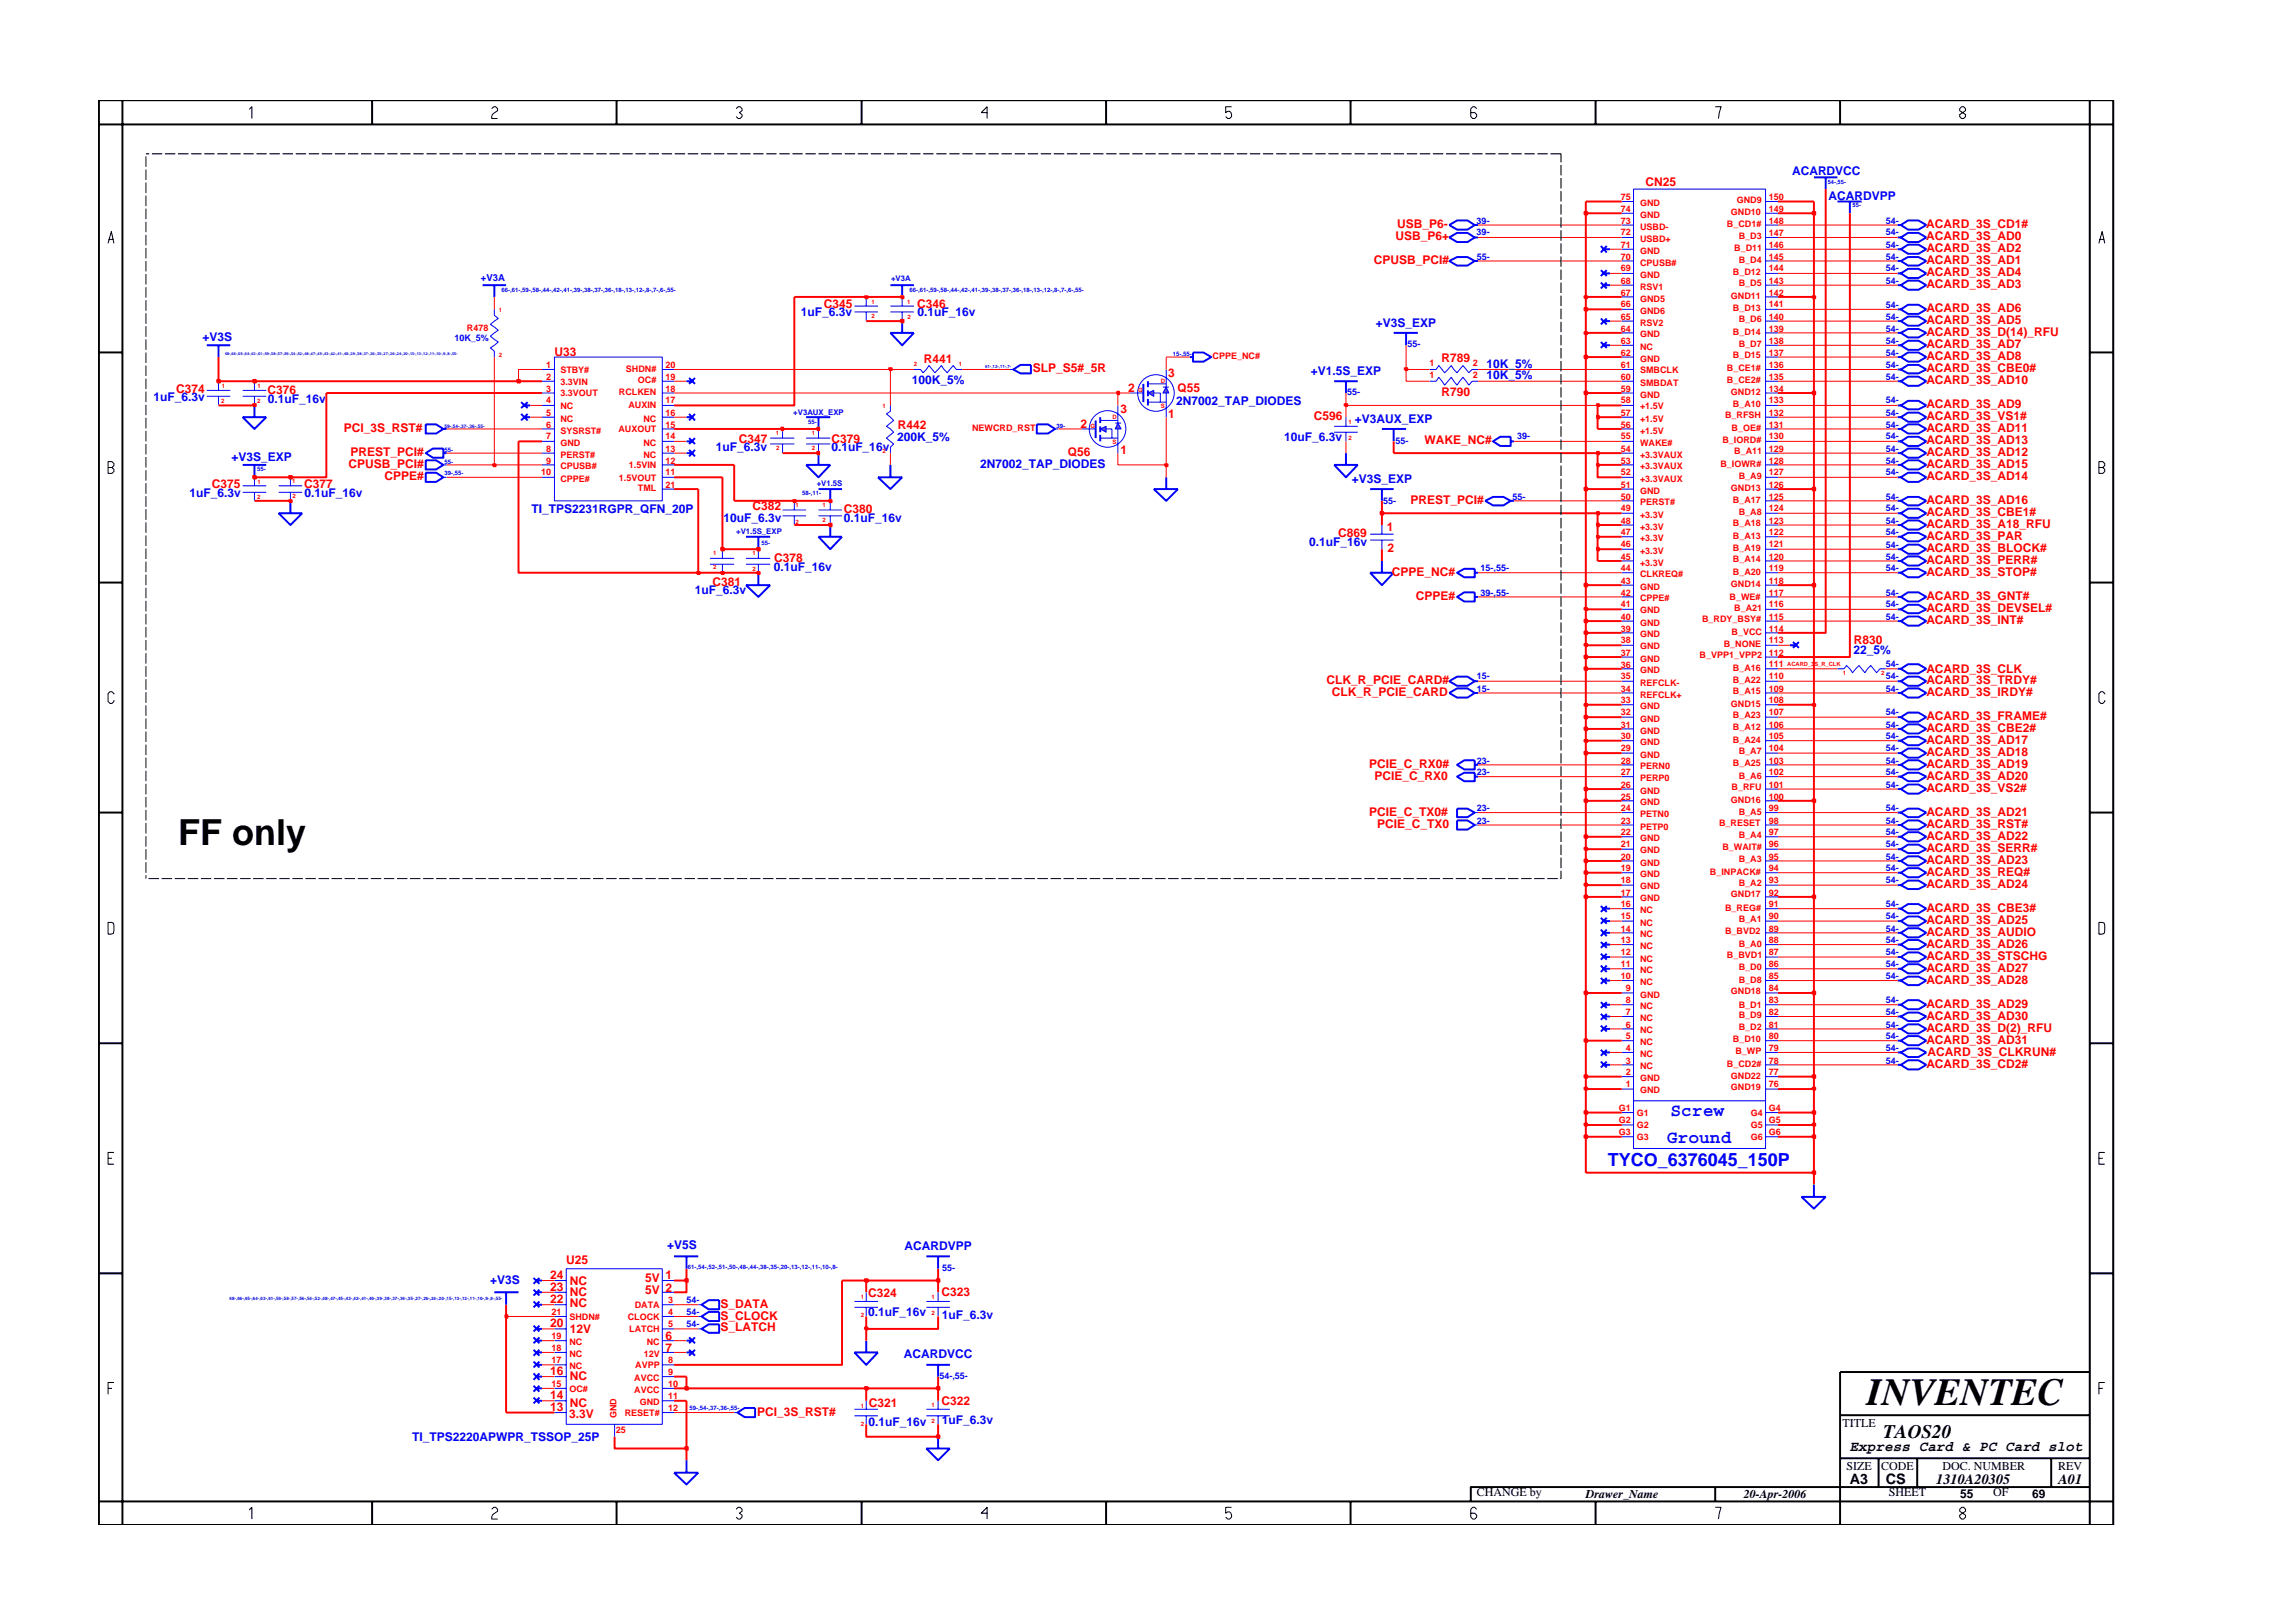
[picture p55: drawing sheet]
<svg xmlns="http://www.w3.org/2000/svg" width="297mm" height="210mm" viewBox="0 0 297 210" stroke-linecap="round" stroke-linejoin="round" font-family="sans-serif">
<defs><g id="words">
<text font-size="5" x="241.8" y="182">INVENTEC</text>
<text font-size="4.7" x="23.1" y="109.5">FF only</text>
<text font-size="2.5" x="244" y="186.3">TAOS20</text>
<g font-size="2.3" fill="#00f">
<text x="215.9" y="148">Ground</text>
<text x="216.4" y="144.6">Screw</text>
<text x="208.3" y="151">TYCO_6376045_150P</text>
</g>
<g font-size="1.9">
<text x="239.6" y="187.9">Express Card &amp; PC Card slot</text>
<text x="239.6" y="192.2">A3</text>
<text x="244.3" y="192.3">CS</text>
<text x="250.8" y="192.2">1310A20305</text>
<text x="266.6" y="192.2">A01</text>
</g>
<g font-size="1.6" fill="#00f">
<text x="232.1" y="22.6">ACARDVCC</text>
<text x="236.9" y="25.9">ACARDVPP</text>
<text x="103.7" y="41">1uF_6.3v</text>
<text x="118.9" y="41">0.1uF_16v</text>
<text x="26.2" y="44.2">+V3S</text>
<text x="178.2" y="42.4">+V3S_EXP</text>
<text x="192.5" y="47.6">10K_5%</text>
<text x="19.9" y="52">1uF_6.3v</text>
<text x="34.7" y="52.2">0.1uF_16v</text>
<text x="118.1" y="49.7">100K_5%</text>
<text x="152.4" y="52.4">2N7002_TAP_DIODES</text>
<text x="169.8" y="48.6">+V1.5S_EXP</text>
<text x="192.5" y="49.1">10K_5%</text>
<text x="30" y="59.7">+V3S_EXP</text>
<text x="92.7" y="58.4">1uF_6.3v</text>
<text x="107.7" y="58.4">0.1uF_16v</text>
<text x="116.2" y="57.2">200K_5%</text>
<text x="166.4" y="57.1">10uF_6.3v</text>
<text x="175.5" y="54.8">+V3AUX_EXP</text>
<text x="24.6" y="64.4">1uF_6.3v</text>
<text x="39.5" y="64.4">0.1uF_16v</text>
<text x="127" y="60.6">2N7002_TAP_DIODES</text>
<text x="175.1" y="62.6">+V3S_EXP</text>
<text x="68.9" y="66.5">TI_TPS2231RGPR_QFN_20P</text>
<text x="93.7" y="67.7">10uF_6.3v</text>
<text x="109.3" y="67.7">0.1uF_16v</text>
<text x="169.6" y="70.7">0.1uF_16v</text>
<text x="90" y="77">1uF_6.3v</text>
<text x="100.2" y="74">0.1uF_16v</text>
<text x="240.1" y="84.8">22_5%</text>
<text x="86.4" y="161.8">+V5S</text>
<text x="117.2" y="162">ACARDVPP</text>
<text x="63.5" y="166.3">+V3S</text>
<text x="112.5" y="170.4">0.1uF_16v</text>
<text x="122" y="170.9">1uF_6.3v</text>
<text x="117.1" y="176">ACARDVCC</text>
<text x="112.5" y="184.7">0.1uF_16v</text>
<text x="122" y="184.5">1uF_6.3v</text>
<text x="53.4" y="186.7">TI_TPS2220APWPR_TSSOP_25P</text>
</g>
<g font-size="1.6" fill="#f00">
<text x="181" y="29.6">USB_P6-</text>
<text x="213.1" y="24.2">CN25</text>
<text x="249.5" y="29.6">ACARD_3S_CD1#</text>
<text x="178" y="34.2">CPUSB_PCI#</text>
<text x="180.8" y="31.1">USB_P6+</text>
<text x="249.5" y="31.1">ACARD_3S_AD0</text>
<text x="249.5" y="32.7">ACARD_3S_AD2</text>
<text x="249.5" y="35.7">ACARD_3S_AD4</text>
<text x="249.5" y="34.2">ACARD_3S_AD1</text>
<text x="106.7" y="39.9">C345</text>
<text x="118.8" y="39.9">C346</text>
<text x="249.5" y="40.4">ACARD_3S_AD6</text>
<text x="249.5" y="37.4">ACARD_3S_AD3</text>
<text x="71.8" y="46.1">U33</text>
<text x="119.7" y="47">R441</text>
<text x="186.7" y="46.8">R789</text>
<text x="249.5" y="43.5">ACARD_3S_D(14)_RFU</text>
<text x="249.5" y="46.7">ACARD_3S_AD8</text>
<text x="249.5" y="42">ACARD_3S_AD5</text>
<text x="249.5" y="45.1">ACARD_3S_AD7</text>
<text x="22.8" y="50.9">C374</text>
<text x="34.7" y="51.1">C376</text>
<text x="133.8" y="48.2">SLP_S5#_5R</text>
<text x="145.1" y="53.5">3</text>
<text x="146.2" y="50.7">2</text>
<text x="151.3" y="48.9">3</text>
<text x="152.5" y="50.8">Q55</text>
<text x="186.7" y="51.3">R790</text>
<text x="249.5" y="48.2">ACARD_3S_CBE0#</text>
<text x="249.5" y="49.8">ACARD_3S_AD10</text>
<text x="249.5" y="52.8">ACARD_3S_AD9</text>
<text x="44.5" y="56">PCI_3S_RST#</text>
<text x="45.4" y="59.1">PREST_PCI#</text>
<text x="95.7" y="57.3">C347</text>
<text x="107.7" y="57.3">C379</text>
<text x="116.3" y="55.6">R442</text>
<text x="138.3" y="59">Q56</text>
<text x="140" y="55.4">2</text>
<text x="145.1" y="58.8">1</text>
<text x="151.3" y="54.1">1</text>
<text x="170.2" y="54.4">C596</text>
<text x="184.5" y="57.5">WAKE_NC#</text>
<text x="249.5" y="57.5">ACARD_3S_AD13</text>
<text x="249.5" y="56">ACARD_3S_AD11</text>
<text x="249.5" y="54.5">ACARD_3S_VS1#</text>
<text x="249.5" y="59.1">ACARD_3S_AD12</text>
<text x="27.5" y="63.3">C375</text>
<text x="39.4" y="63.3">C377</text>
<text x="45.1" y="60.6">CPUSB_PCI#</text>
<text x="49.8" y="62.2">CPPE#</text>
<text x="182.7" y="65.3">PREST_PCI#</text>
<text x="249.5" y="60.6">ACARD_3S_AD15</text>
<text x="249.5" y="62.2">ACARD_3S_AD14</text>
<text x="249.5" y="65.3">ACARD_3S_AD16</text>
<text x="97.5" y="66.1">C382</text>
<text x="109.3" y="66.5">C380</text>
<text x="173.3" y="69.5">C869</text>
<text x="179.7" y="68.8">1</text>
<text x="179.8" y="71.6">2</text>
<text x="249.5" y="66.8">ACARD_3S_CBE1#</text>
<text x="249.5" y="70">ACARD_3S_PAR</text>
<text x="249.5" y="68.4">ACARD_3S_A18_RFU</text>
<text x="249.5" y="71.5">ACARD_3S_BLOCK#</text>
<text x="92.3" y="75.9">C381</text>
<text x="100.3" y="72.8">C378</text>
<text x="180.3" y="74.6">CPPE_NC#</text>
<text x="183.4" y="77.7">CPPE#</text>
<text x="249.5" y="77.7">ACARD_3S_GNT#</text>
<text x="249.5" y="73.1">ACARD_3S_PERR#</text>
<text x="249.5" y="74.6">ACARD_3S_STOP#</text>
<text x="240.1" y="83.4">R830</text>
<text x="249.5" y="80.9">ACARD_3S_INT#</text>
<text x="249.5" y="79.3">ACARD_3S_DEVSEL#</text>
<text x="171.9" y="88.6">CLK_R_PCIE_CARD#</text>
<text x="249.5" y="88.6">ACARD_3S_TRDY#</text>
<text x="249.5" y="87.2">ACARD_3S_CLK</text>
<text x="172.5" y="90.2">CLK_R_PCIE_CARD</text>
<text x="249.5" y="93.2">ACARD_3S_FRAME#</text>
<text x="249.5" y="94.8">ACARD_3S_CBE2#</text>
<text x="249.5" y="90.2">ACARD_3S_IRDY#</text>
<text x="177.4" y="99.5">PCIE_C_RX0#</text>
<text x="178.1" y="101">PCIE_C_RX0</text>
<text x="249.5" y="96.4">ACARD_3S_AD17</text>
<text x="249.5" y="99.5">ACARD_3S_AD19</text>
<text x="249.5" y="101">ACARD_3S_AD20</text>
<text x="249.5" y="97.9">ACARD_3S_AD18</text>
<text x="177.4" y="105.7">PCIE_C_TX0#</text>
<text x="178.4" y="107.3">PCIE_C_TX0</text>
<text x="249.5" y="107.3">ACARD_3S_RST#</text>
<text x="249.5" y="102.6">ACARD_3S_VS2#</text>
<text x="249.5" y="105.7">ACARD_3S_AD21</text>
<text x="249.5" y="113.5">ACARD_3S_REQ#</text>
<text x="249.5" y="110.3">ACARD_3S_SERR#</text>
<text x="249.5" y="111.9">ACARD_3S_AD23</text>
<text x="249.5" y="108.8">ACARD_3S_AD22</text>
<text x="249.5" y="118.1">ACARD_3S_CBE3#</text>
<text x="249.5" y="119.7">ACARD_3S_AD25</text>
<text x="249.5" y="115">ACARD_3S_AD24</text>
<text x="249.5" y="125.9">ACARD_3S_AD27</text>
<text x="249.5" y="124.3">ACARD_3S_STSCHG</text>
<text x="249.5" y="121.3">ACARD_3S_AUDIO</text>
<text x="249.5" y="122.8">ACARD_3S_AD26</text>
<text x="249.5" y="127.4">ACARD_3S_AD28</text>
<text x="249.5" y="130.6">ACARD_3S_AD29</text>
<text x="249.5" y="132.1">ACARD_3S_AD30</text>
<text x="249.5" y="135.2">ACARD_3S_AD31</text>
<text x="249.5" y="133.7">ACARD_3S_D(2)_RFU</text>
<text x="249.7" y="136.8">ACARD_3S_CLKRUN#</text>
<text x="249.5" y="138.4">ACARD_3S_CD2#</text>
<text x="71.3" y="167.2">23</text>
<text x="71.3" y="165.7">24</text>
<text x="73.3" y="163.7">U25</text>
<text x="73.8" y="167.8">NC</text>
<text x="73.8" y="166.5">NC</text>
<text x="83.6" y="167.7">5V</text>
<text x="83.6" y="166.1">5V</text>
<text x="86.2" y="167.3">2</text>
<text x="86.2" y="165.7">1</text>
<text x="112.5" y="168">C324</text>
<text x="121.9" y="167.9">C323</text>
<text x="71.3" y="171.9">20</text>
<text x="71.3" y="168.9">22</text>
<text x="73.8" y="172.7">12V</text>
<text x="73.8" y="169.4">NC</text>
<text x="86.2" y="173.6">6</text>
<text x="93.3" y="169.4">S_DATA</text>
<text x="93.3" y="171">S_CLOCK</text>
<text x="93.3" y="172.5">S_LATCH</text>
<text x="71.3" y="178.2">16</text>
<text x="73.8" y="178.8">NC</text>
<text x="86.2" y="175.1">7</text>
<text x="71.3" y="182.8">13</text>
<text x="71.3" y="181.2">14</text>
<text x="73.7" y="183.8">3.3V</text>
<text x="73.8" y="182.2">NC</text>
<text x="98.1" y="183.4">PCI_3S_RST#</text>
<text x="112.6" y="182.3">C321</text>
<text x="121.9" y="182">C322</text>
</g>
<g font-size="1.6">
<text x="238.7" y="184.8">TITLE</text>
<text x="239.2" y="190.4">SIZE</text>
<text x="243.7" y="190.4">CODE</text>
<text x="251.6" y="190.4">DOC. NUMBER</text>
<text x="266.6" y="190.4">REV</text>
<text x="191.3" y="193.9">CHANGE by</text>
<text x="205.4" y="194.1">Drawer_Name</text>
<text x="225.9" y="194.1">20-Apr-2006</text>
<text x="244.7" y="193.9">SHEET</text>
<text x="253.9" y="194.1">55</text>
<text x="258.2" y="193.9">OF</text>
<text x="263.3" y="194.1">69</text>
</g>
<g font-size="1.2" fill="#00f">
<text x="191.3" y="29">39-</text>
<text x="244.3" y="29">54-</text>
<text x="191.3" y="30.5">39-</text>
<text x="191.3" y="33.6">55-</text>
<text x="244.3" y="30.5">54-</text>
<text x="244.3" y="35.2">54-</text>
<text x="244.3" y="33.6">54-</text>
<text x="244.3" y="32.1">54-</text>
<text x="62.3" y="36.4">+V3A</text>
<text x="244.3" y="39.9">54-</text>
<text x="244.3" y="36.8">54-</text>
<text x="244.3" y="41.4">54-</text>
<text x="58.9" y="44.2">10K_5%</text>
<text x="182.3" y="45">55-</text>
<text x="244.3" y="44.6">54-</text>
<text x="244.3" y="43">54-</text>
<text x="244.3" y="47.6">54-</text>
<text x="244.3" y="46.1">54-</text>
<text x="174.5" y="51.2">55-</text>
<text x="244.3" y="53.9">54-</text>
<text x="244.3" y="49.2">54-</text>
<text x="244.3" y="52.3">54-</text>
<text x="180.8" y="57.5">55-</text>
<text x="196.5" y="56.9">39-</text>
<text x="244.3" y="58.5">54-</text>
<text x="244.3" y="55.4">54-</text>
<text x="244.3" y="56.9">54-</text>
<text x="179.2" y="65.3">55-</text>
<text x="195.9" y="64.7">55-</text>
<text x="244.3" y="64.7">54-</text>
<text x="244.3" y="60.1">54-</text>
<text x="244.3" y="61.6">54-</text>
<text x="244.3" y="67.8">54-</text>
<text x="244.3" y="69.4">54-</text>
<text x="244.3" y="71">54-</text>
<text x="244.3" y="66.2">54-</text>
<text x="191.8" y="77.2">39-,55-</text>
<text x="191.8" y="74">15-,55-</text>
<text x="244.3" y="74">54-</text>
<text x="244.3" y="77.2">54-</text>
<text x="244.3" y="72.5">54-</text>
<text x="244.3" y="80.3">54-</text>
<text x="244.3" y="78.7">54-</text>
<text x="191.3" y="88">15-</text>
<text x="191.3" y="89.6">15-</text>
<text x="244.3" y="88">54-</text>
<text x="244.3" y="89.6">54-</text>
<text x="244.3" y="86.5">54-</text>
<text x="244.3" y="94.3">54-</text>
<text x="244.3" y="95.8">54-</text>
<text x="244.3" y="92.7">54-</text>
<text x="191.3" y="98.9">23-</text>
<text x="191.3" y="100.4">23-</text>
<text x="244.3" y="98.9">54-</text>
<text x="244.3" y="97.3">54-</text>
<text x="244.3" y="100.4">54-</text>
<text x="191.3" y="106.7">23-</text>
<text x="191.3" y="105.1">23-</text>
<text x="244.3" y="105.1">54-</text>
<text x="244.3" y="102.1">54-</text>
<text x="244.3" y="106.7">54-</text>
<text x="244.3" y="108.2">54-</text>
<text x="244.3" y="112.9">54-</text>
<text x="244.3" y="111.4">54-</text>
<text x="244.3" y="109.8">54-</text>
<text x="244.3" y="114.4">54-</text>
<text x="244.3" y="117.5">54-</text>
<text x="244.3" y="119.1">54-</text>
<text x="244.3" y="125.3">54-</text>
<text x="244.3" y="120.7">54-</text>
<text x="244.3" y="123.7">54-</text>
<text x="244.3" y="122.2">54-</text>
<text x="244.3" y="131.5">54-</text>
<text x="244.3" y="130">54-</text>
<text x="244.3" y="126.9">54-</text>
<text x="244.3" y="134.6">54-</text>
<text x="244.3" y="137.8">54-</text>
<text x="244.3" y="136.2">54-</text>
<text x="244.3" y="133.1">54-</text>
<text x="122" y="164.7">55-</text>
<text x="88.9" y="170.4">54-</text>
<text x="88.9" y="168.9">54-</text>
<text x="88.9" y="171.9">54-</text>
<text x="121.7" y="178.6">54-,55-</text>
</g>
<g font-size="1.2" fill="#f00">
<text x="210" y="29">73</text>
<text x="210" y="27.5">74</text>
<text x="210" y="25.9">75</text>
<text x="212.5" y="29.7">USBD-</text>
<text x="212.5" y="28.2">GND</text>
<text x="212.5" y="26.7">GND</text>
<text x="223.7" y="29.4">B_CD1#</text>
<text x="224.2" y="27.9">GND10</text>
<text x="225" y="26.3">GND9</text>
<text x="229.1" y="27.5">149</text>
<text x="229.1" y="29">148</text>
<text x="229.1" y="25.9">150</text>
<text x="210" y="33.6">70</text>
<text x="210" y="32.1">71</text>
<text x="210" y="30.5">72</text>
<text x="210" y="35.2">69</text>
<text x="212.5" y="34.4">CPUSB#</text>
<text x="212.5" y="32.9">GND</text>
<text x="212.5" y="31.4">USBD+</text>
<text x="224.5" y="35.6">B_D12</text>
<text x="224.6" y="32.5">B_D11</text>
<text x="225.2" y="34.1">B_D4</text>
<text x="225.2" y="30.9">B_D3</text>
<text x="229.1" y="33.6">145</text>
<text x="229.1" y="32.1">146</text>
<text x="229.1" y="35.2">144</text>
<text x="229.1" y="30.5">147</text>
<text x="210" y="41.4">65</text>
<text x="210" y="39.8">66</text>
<text x="210" y="38.3">67</text>
<text x="210" y="36.8">68</text>
<text x="212.5" y="40.7">GND6</text>
<text x="212.5" y="39.1">GND5</text>
<text x="212.5" y="37.5">RSV1</text>
<text x="212.5" y="36">GND</text>
<text x="224.2" y="38.7">GND11</text>
<text x="224.5" y="40.2">B_D13</text>
<text x="225.2" y="37.1">B_D5</text>
<text x="225.2" y="41.8">B_D6</text>
<text x="229.1" y="38.3">142</text>
<text x="229.1" y="36.8">143</text>
<text x="229.1" y="41.4">140</text>
<text x="229.1" y="39.8">141</text>
<text x="60.5" y="42.9">R478</text>
<text x="70.8" y="47.6">1</text>
<text x="86.2" y="47.6">20</text>
<text x="157.1" y="46.5">CPPE_NC#</text>
<text x="185.2" y="47.4">1</text>
<text x="190.8" y="47.4">2</text>
<text x="210" y="46.1">62</text>
<text x="210" y="44.6">63</text>
<text x="210" y="43">64</text>
<text x="210" y="47.6">61</text>
<text x="212.5" y="46.8">GND</text>
<text x="212.5" y="45.3">NC</text>
<text x="212.5" y="43.7">GND</text>
<text x="212.5" y="42.2">RSV2</text>
<text x="224.5" y="43.4">B_D14</text>
<text x="224.5" y="46.4">B_D15</text>
<text x="225.2" y="44.9">B_D7</text>
<text x="229.1" y="44.6">138</text>
<text x="229.1" y="43">139</text>
<text x="229.1" y="46.1">137</text>
<text x="229.1" y="47.6">136</text>
<text x="70.8" y="49.2">2</text>
<text x="70.8" y="50.7">3</text>
<text x="70.8" y="52.3">4</text>
<text x="70.8" y="53.9">5</text>
<text x="72.6" y="48.3">STBY#</text>
<text x="72.6" y="49.8">3.3VIN</text>
<text x="72.6" y="51.4">3.3VOUT</text>
<text x="72.6" y="53">NC</text>
<text x="80.2" y="51.2">RCLKEN</text>
<text x="81.1" y="48.1">SHDN#</text>
<text x="81.4" y="52.8">AUXIN</text>
<text x="82.6" y="49.7">OC#</text>
<text x="86.2" y="50.7">18</text>
<text x="86.2" y="53.9">16</text>
<text x="86.2" y="49.2">19</text>
<text x="86.2" y="52.3">17</text>
<text x="185.2" y="49">1</text>
<text x="190.8" y="49">2</text>
<text x="210" y="53.9">57</text>
<text x="210" y="52.3">58</text>
<text x="210" y="50.7">59</text>
<text x="210" y="49.2">60</text>
<text x="212.5" y="53">+1.5V</text>
<text x="212.5" y="51.5">GND</text>
<text x="212.5" y="50">SMBDAT</text>
<text x="212.5" y="48.4">SMBCLK</text>
<text x="223.7" y="48">B_CE1#</text>
<text x="223.7" y="49.6">B_CE2#</text>
<text x="224.2" y="51.2">GND12</text>
<text x="224.5" y="52.7">B_A10</text>
<text x="229.1" y="50.7">134</text>
<text x="229.1" y="53.9">132</text>
<text x="229.1" y="49.2">135</text>
<text x="229.1" y="52.3">133</text>
<text x="70.8" y="55.4">6</text>
<text x="70.8" y="56.9">7</text>
<text x="70.8" y="58.5">8</text>
<text x="72.6" y="56.2">SYSRST#</text>
<text x="72.6" y="57.8">GND</text>
<text x="72.6" y="59.3">PERST#</text>
<text x="72.6" y="54.6">NC</text>
<text x="80.1" y="56">AUXOUT</text>
<text x="83.4" y="54.6">NC</text>
<text x="83.4" y="59.3">NC</text>
<text x="83.4" y="57.8">NC</text>
<text x="86.2" y="58.5">13</text>
<text x="86.2" y="56.9">14</text>
<text x="86.2" y="55.4">15</text>
<text x="125.9" y="55.8">NEWCRD_RST</text>
<text x="210" y="55.4">56</text>
<text x="210" y="58.5">54</text>
<text x="210" y="56.9">55</text>
<text x="212.5" y="56.2">+1.5V</text>
<text x="212.5" y="54.6">+1.5V</text>
<text x="212.5" y="59.3">+3.3VAUX</text>
<text x="212.5" y="57.8">WAKE#</text>
<text x="223.1" y="57.3">B_IORD#</text>
<text x="223.5" y="54.2">B_RFSH</text>
<text x="224.3" y="55.8">B_OE#</text>
<text x="224.6" y="58.9">B_A11</text>
<text x="229.1" y="55.4">131</text>
<text x="229.1" y="56.9">130</text>
<text x="229.1" y="58.5">129</text>
<text x="70.1" y="61.6">10</text>
<text x="70.8" y="60.1">9</text>
<text x="72.6" y="62.4">CPPE#</text>
<text x="72.6" y="60.8">CPUSB#</text>
<text x="80.2" y="62.3">1.5VOUT</text>
<text x="81.5" y="60.7">1.5VIN</text>
<text x="82.6" y="63.6">TML</text>
<text x="86.2" y="63.2">21</text>
<text x="86.2" y="60.1">12</text>
<text x="86.2" y="61.6">11</text>
<text x="210" y="64.7">50</text>
<text x="210" y="63.2">51</text>
<text x="210" y="61.6">52</text>
<text x="210" y="60.1">53</text>
<text x="212.5" y="65.5">PERST#</text>
<text x="212.5" y="64">GND</text>
<text x="212.5" y="62.4">+3.3VAUX</text>
<text x="212.5" y="60.8">+3.3VAUX</text>
<text x="222.9" y="60.5">B_IOWR#</text>
<text x="224.2" y="63.6">GND13</text>
<text x="224.5" y="65.1">B_A17</text>
<text x="225.2" y="62">B_A9</text>
<text x="229.1" y="63.2">126</text>
<text x="229.1" y="60.1">128</text>
<text x="229.1" y="61.6">127</text>
<text x="229.1" y="64.7">125</text>
<text x="210" y="67.8">48</text>
<text x="210" y="66.2">49</text>
<text x="210" y="70.9">46</text>
<text x="210" y="69.4">47</text>
<text x="212.5" y="68.6">+3.3V</text>
<text x="212.5" y="67.1">+3.3V</text>
<text x="212.5" y="71.7">+3.3V</text>
<text x="212.5" y="70.1">+3.3V</text>
<text x="224.5" y="68.2">B_A18</text>
<text x="224.5" y="71.3">B_A19</text>
<text x="224.5" y="69.8">B_A13</text>
<text x="225.2" y="66.7">B_A8</text>
<text x="229.1" y="66.2">124</text>
<text x="229.1" y="67.8">123</text>
<text x="229.1" y="70.9">121</text>
<text x="229.1" y="69.4">122</text>
<text x="210" y="77.2">42</text>
<text x="210" y="75.6">43</text>
<text x="210" y="74">44</text>
<text x="210" y="72.5">45</text>
<text x="212.5" y="77.9">CPPE#</text>
<text x="212.5" y="76.4">GND</text>
<text x="212.5" y="74.8">CLKREQ#</text>
<text x="212.5" y="73.3">+3.3V</text>
<text x="224.1" y="77.8">B_WE#</text>
<text x="224.2" y="76.1">GND14</text>
<text x="224.5" y="74.5">B_A20</text>
<text x="224.5" y="72.8">B_A14</text>
<text x="229.1" y="75.6">118</text>
<text x="229.1" y="77.2">117</text>
<text x="229.1" y="74">119</text>
<text x="229.1" y="72.5">120</text>
<text x="210" y="80.3">40</text>
<text x="210" y="78.7">41</text>
<text x="210" y="83.3">38</text>
<text x="210" y="81.8">39</text>
<text x="212.5" y="81.1">GND</text>
<text x="212.5" y="79.4">GND</text>
<text x="212.5" y="82.6">GND</text>
<text x="220.5" y="80.5">B_RDY_BSY#</text>
<text x="223.3" y="83.8">B_NONE</text>
<text x="224.3" y="82.2">B_VCC</text>
<text x="224.6" y="79.1">B_A21</text>
<text x="229.1" y="80.3">115</text>
<text x="229.1" y="81.8">114</text>
<text x="229.1" y="83.3">113</text>
<text x="229.1" y="78.7">116</text>
<text x="210" y="89.6">34</text>
<text x="210" y="88">35</text>
<text x="210" y="86.5">36</text>
<text x="210" y="84.9">37</text>
<text x="212.5" y="88.8">REFCLK-</text>
<text x="212.5" y="87.2">GND</text>
<text x="212.5" y="85.7">GND</text>
<text x="212.5" y="84.1">GND</text>
<text x="220.2" y="85.3">B_VPP1_VPP2</text>
<text x="224.5" y="88.4">B_A22</text>
<text x="224.5" y="89.9">B_A15</text>
<text x="224.5" y="86.9">B_A16</text>
<text x="229.1" y="84.9">112</text>
<text x="229.1" y="88">110</text>
<text x="229.1" y="89.6">109</text>
<text x="229.1" y="86.5">111</text>
<text x="210" y="95.8">30</text>
<text x="210" y="94.3">31</text>
<text x="210" y="92.7">32</text>
<text x="210" y="91.1">33</text>
<text x="212.5" y="90.4">REFCLK+</text>
<text x="212.5" y="95">GND</text>
<text x="212.5" y="93.5">GND</text>
<text x="212.5" y="91.9">GND</text>
<text x="224.2" y="91.6">GND15</text>
<text x="224.5" y="93.1">B_A23</text>
<text x="224.5" y="94.6">B_A12</text>
<text x="229.1" y="92.7">107</text>
<text x="229.1" y="95.8">105</text>
<text x="229.1" y="94.3">106</text>
<text x="229.1" y="91.1">108</text>
<text x="210" y="100.4">27</text>
<text x="210" y="98.9">28</text>
<text x="210" y="97.3">29</text>
<text x="212.5" y="101.2">PERP0</text>
<text x="212.5" y="99.7">PERN0</text>
<text x="212.5" y="98.2">GND</text>
<text x="212.5" y="96.5">GND</text>
<text x="224.5" y="96.2">B_A24</text>
<text x="224.5" y="99.3">B_A25</text>
<text x="225.2" y="100.9">B_A6</text>
<text x="225.2" y="97.7">B_A7</text>
<text x="229.1" y="100.4">102</text>
<text x="229.1" y="97.3">104</text>
<text x="229.1" y="98.9">103</text>
<text x="210" y="106.7">23</text>
<text x="210" y="105.1">24</text>
<text x="210" y="103.6">25</text>
<text x="210" y="102.1">26</text>
<text x="212.5" y="107.5">PETP0</text>
<text x="212.5" y="105.9">PETN0</text>
<text x="212.5" y="104.3">GND</text>
<text x="212.5" y="102.8">GND</text>
<text x="222.7" y="107">B_RESET</text>
<text x="224.2" y="104">GND16</text>
<text x="224.3" y="102.4">B_RFU</text>
<text x="225.2" y="105.5">B_A5</text>
<text x="229.1" y="106.7">98</text>
<text x="229.1" y="102.1">101</text>
<text x="229.1" y="105.1">99</text>
<text x="229.1" y="103.6">100</text>
<text x="210" y="112.9">19</text>
<text x="210" y="111.4">20</text>
<text x="210" y="109.8">21</text>
<text x="210" y="108.2">22</text>
<text x="212.5" y="113.7">GND</text>
<text x="212.5" y="112.1">GND</text>
<text x="212.5" y="110.5">GND</text>
<text x="212.5" y="109">GND</text>
<text x="221.5" y="113.3">B_INPACK#</text>
<text x="223.1" y="110.2">B_WAIT#</text>
<text x="225.2" y="111.7">B_A3</text>
<text x="225.2" y="108.6">B_A4</text>
<text x="229.1" y="109.8">96</text>
<text x="229.1" y="112.9">94</text>
<text x="229.1" y="108.2">97</text>
<text x="229.1" y="111.4">95</text>
<text x="210" y="119.1">15</text>
<text x="210" y="117.5">16</text>
<text x="210" y="116">17</text>
<text x="210" y="114.4">18</text>
<text x="212.5" y="119.9">NC</text>
<text x="212.5" y="118.3">NC</text>
<text x="212.5" y="116.8">GND</text>
<text x="212.5" y="115.2">GND</text>
<text x="223.5" y="118">B_REG#</text>
<text x="224.2" y="116.2">GND17</text>
<text x="225.2" y="114.8">B_A2</text>
<text x="225.2" y="119.5">B_A1</text>
<text x="229.1" y="117.5">91</text>
<text x="229.1" y="114.4">93</text>
<text x="229.1" y="119.1">90</text>
<text x="229.1" y="116">92</text>
<text x="210" y="125.3">11</text>
<text x="210" y="123.7">12</text>
<text x="210" y="122.2">13</text>
<text x="210" y="120.7">14</text>
<text x="212.5" y="124.6">NC</text>
<text x="212.5" y="123">NC</text>
<text x="212.5" y="121.4">NC</text>
<text x="223.5" y="121">B_BVD2</text>
<text x="223.7" y="124.1">B_BVD1</text>
<text x="225.2" y="125.7">B_D0</text>
<text x="225.2" y="122.6">B_A0</text>
<text x="229.1" y="125.3">86</text>
<text x="229.1" y="123.7">87</text>
<text x="229.1" y="120.7">89</text>
<text x="229.1" y="122.2">88</text>
<text x="210" y="126.9">10</text>
<text x="210.6" y="130">8</text>
<text x="210.6" y="128.4">9</text>
<text x="210.6" y="131.5">7</text>
<text x="212.5" y="127.6">NC</text>
<text x="212.5" y="130.8">NC</text>
<text x="212.5" y="129.2">GND</text>
<text x="212.5" y="126.1">NC</text>
<text x="224.2" y="128.8">GND18</text>
<text x="225.2" y="127.3">B_D8</text>
<text x="225.2" y="131.9">B_D9</text>
<text x="225.2" y="130.6">B_D1</text>
<text x="229.1" y="126.9">85</text>
<text x="229.1" y="131.5">82</text>
<text x="229.1" y="130">83</text>
<text x="229.1" y="128.4">84</text>
<text x="210.6" y="133.1">6</text>
<text x="210.6" y="134.6">5</text>
<text x="210.6" y="136.2">4</text>
<text x="210.6" y="137.8">3</text>
<text x="212.5" y="132.3">NC</text>
<text x="212.5" y="133.9">NC</text>
<text x="212.5" y="135.4">NC</text>
<text x="212.5" y="136.9">NC</text>
<text x="224.5" y="135">B_D10</text>
<text x="224.8" y="136.6">B_WP</text>
<text x="225.2" y="133.5">B_D2</text>
<text x="229.1" y="136.2">79</text>
<text x="229.1" y="134.6">80</text>
<text x="229.1" y="133.1">81</text>
<text x="229.1" y="137.8">78</text>
<text x="209.7" y="144">G1</text>
<text x="210.6" y="140.8">1</text>
<text x="210.6" y="139.3">2</text>
<text x="212.5" y="141.6">GND</text>
<text x="212.5" y="138.5">NC</text>
<text x="212.5" y="140.1">GND</text>
<text x="223.7" y="138.3">B_CD2#</text>
<text x="224.2" y="141.3">GND19</text>
<text x="224.2" y="139.7">GND22</text>
<text x="229.1" y="144">G4</text>
<text x="229.1" y="140.8">76</text>
<text x="229.1" y="139.3">77</text>
<text x="209.7" y="145.5">G2</text>
<text x="209.7" y="147.1">G3</text>
<text x="212" y="144.6">G1</text>
<text x="212" y="146.2">G2</text>
<text x="212" y="147.7">G3</text>
<text x="226.8" y="144.6">G4</text>
<text x="226.8" y="146.2">G5</text>
<text x="226.8" y="147.7">G6</text>
<text x="229.1" y="145.5">G5</text>
<text x="229.1" y="147.1">G6</text>
<text x="71.5" y="173.5">19</text>
<text x="71.5" y="170.4">21</text>
<text x="73.8" y="171">SHDN#</text>
<text x="81.3" y="171">CLOCK</text>
<text x="81.5" y="172.5">LATCH</text>
<text x="82.2" y="169.5">DATA</text>
<text x="86.6" y="170.4">4</text>
<text x="86.6" y="168.9">3</text>
<text x="86.6" y="171.9">5</text>
<text x="71.5" y="179.7">15</text>
<text x="71.5" y="176.6">17</text>
<text x="71.5" y="175">18</text>
<text x="73.8" y="177.4">NC</text>
<text x="73.8" y="175.8">NC</text>
<text x="73.8" y="174.3">NC</text>
<text x="82.2" y="178.9">AVCC</text>
<text x="82.3" y="177.2">AVPP</text>
<text x="83.4" y="175.8">12V</text>
<text x="83.8" y="174.3">NC</text>
<text x="86.6" y="178.2">9</text>
<text x="86.6" y="176.6">8</text>
<text x="86.6" y="179.7">10</text>
<text x="73.8" y="180.3">OC#</text>
<text x="79.8" y="185.6">25</text>
<text x="79.9" y="183.8" transform="rotate(-90 79.9 183.8)">GND</text>
<text x="80.9" y="183.4">RESET#</text>
<text x="82.2" y="180.5">AVCC</text>
<text x="82.9" y="182">GND</text>
<text x="86.6" y="181.2">11</text>
<text x="86.6" y="182.8">12</text>
</g>
<g font-size="1" fill="#00f">
<text x="115.4" y="36.3">+V3A</text>
<text x="102.8" y="53.8">+V3AUX_EXP</text>
<text x="105.8" y="62.9">+V1.5S</text>
<text x="95.4" y="69.2">+V1.5S_EXP</text>
</g>
<g font-size=".8" fill="#f00">
<text x="64.6" y="40.4">1</text>
<text x="112.9" y="39.4">1</text>
<text x="112.9" y="41.3">2</text>
<text x="117.5" y="39.4">1</text>
<text x="117.5" y="41.3">2</text>
<text x="64.6" y="46.3">2</text>
<text x="118.4" y="47.4">2</text>
<text x="124.2" y="47.4">1</text>
<text x="28.6" y="52.2">2</text>
<text x="28.7" y="50.2">1</text>
<text x="33.3" y="52.2">2</text>
<text x="33.4" y="50.2">1</text>
<text x="114.3" y="52.9">1</text>
<text x="147.4" y="50.8">G</text>
<text x="150.4" y="52.8">S</text>
<text x="150.4" y="49.6">D</text>
<text x="100.5" y="56.4">1</text>
<text x="100.5" y="58.3">2</text>
<text x="105.2" y="56.4">1</text>
<text x="105.2" y="58.3">2</text>
<text x="114.3" y="58.7">2</text>
<text x="141.3" y="55.4">G</text>
<text x="144.1" y="54.3">D</text>
<text x="144.1" y="57.5">S</text>
<text x="174.7" y="54.9">1</text>
<text x="174.7" y="57">2</text>
<text x="33.3" y="64.6">2</text>
<text x="33.4" y="62.7">1</text>
<text x="37.9" y="62.6">1</text>
<text x="37.9" y="64.5">2</text>
<text x="103.1" y="65.7">1</text>
<text x="106.5" y="65.7">1</text>
<text x="92.4" y="71.9">1</text>
<text x="97.5" y="71.9">1</text>
<text x="103.1" y="67.8">2</text>
<text x="106.5" y="67.6">2</text>
<text x="92.4" y="73.8">2</text>
<text x="97.5" y="73.9">2</text>
<text x="238.7" y="87.4">1</text>
<text x="243.7" y="87.5">2</text>
<text x="111.5" y="168.3">1</text>
<text x="111.5" y="170.6">2</text>
<text x="120.7" y="168.3">1</text>
<text x="120.7" y="170.4">2</text>
<text x="111.5" y="182.4">1</text>
<text x="111.5" y="184.7">2</text>
<text x="120.7" y="182.2">1</text>
<text x="120.7" y="184.3">2</text>
</g>
<g font-size=".8" fill="#00f">
<text x="65" y="37.9">66-,61-,59-,58-,44-,42-,41-,39-,38-,37-,36-,18-,13-,12-,8-,7-,6-,55-</text>
<text x="117.8" y="37.9">66-,61-,59-,58-,44-,42-,41-,39-,38-,37-,36-,18-,13-,12-,8-,7-,6-,55-</text>
<text x="151.9" y="46.1">15-,55-</text>
<text x="57.6" y="58.5">55-</text>
<text x="104.7" y="55">55-</text>
<text x="136.8" y="55.4">39-</text>
<text x="33.3" y="61.1">55-</text>
<text x="57.6" y="60.1">55-</text>
<text x="57.6" y="61.6">39-,55-</text>
<text x="103.9" y="64.1">58-,11-</text>
<text x="98.7" y="70.6">55-</text>
<text x="89.1" y="164.4">61-,54-,52-,51-,50-,48-,44-,38-,35-,20-,13-,12-,11-,10-,8-</text>
<text x="89.3" y="182.7">59-,54-,37-,36-,55-</text>
</g>
<g font-size=".7" fill="#00f">
<text x="236.8" y="23.8">54-,55-</text>
<text x="240" y="26.8">55-</text>
</g>
<text font-size=".7" fill="#f00" x="231.5" y="86.3">ACARD_3S_R_CLK</text>
<g font-size=".6" fill="#00f">
<text x="127.6" y="47.6">61-,12-,11-,7-</text>
<text x="57.6" y="55.5">59-,54-,37-,36-,55-</text>
<text x="29.7" y="168.5">68-,66-,65-,64-,63-,61-,59-,58-,57-,56-,54-,52-,48-,47-,45-,43-,42-,41-,40-,39-,38-,37-,36-,35-,27-,26-,24-,20-,15-,13-,12-,11-,10-,9-,8-,55-</text>
</g>
<text font-size=".5" fill="#00f" x="29.2" y="46">68-,66-,65-,64-,63-,61-,59-,58-,57-,56-,54-,52-,48-,47-,45-,43-,42-,41-,40-,39-,38-,37-,36-,35-,27-,26-,24-,20-,15-,13-,12-,11-,10-,9-,8-,55-</text>
</g></defs>
<g fill="none" stroke="#00f" stroke-width=".13">
<path d="M110.7 39.7h3M112.2 38.5v1.2M115.3 39.7h3.1M116.9 38.5v1.2M210.1 32.3h1.5M210.1 33.8h1.5M210.1 35.4h1.5M210.1 36.9h1.5M210.1 38.5h1.5M210.1 30.8h1.5M210.1 29.2h1.5M210.1 27.6h1.5"/>
<path d="M210.1 26.1h1.5M211.6 24.5h17.1v124.3h-17.1zM228.7 32.3h1.6M228.7 33.8h1.6M228.7 35.4h1.6M228.7 36.9h1.6M228.7 38.5h1.6M228.7 30.8h1.6M228.7 29.2h1.6M228.7 27.6h1.6M228.7 26.1h1.6M26.8 50.6h3"/>
<path d="M26.8 51.3h3M28.3 49.4v1.2M28.3 51.3v1.2M31.4 50.6h3.1M31.4 51.3h3.1M33 49.4v1.2M33 51.3v1.2M70.2 49.4h1.6M70.2 55.6h1.6M70.2 57.2h1.6M70.2 58.7h1.6M70.2 47.9h1.6"/>
<path d="M70.2 50.9h1.6M70.2 52.5h1.6M70.2 54h1.6M71.8 46.3h14v18.6h-14zM85.8 49.4h1.5M85.8 55.6h1.5M85.8 57.2h1.5M85.8 58.7h1.5M85.8 47.9h1.5M85.8 50.9h1.5M85.8 52.5h1.5M85.8 54h1.5"/>
<path d="M99.8 56.8h3.1M99.8 57.5h3.1M101.4 55.6v1.2M101.4 57.5v1.2M104.4 56.8h3.2M104.4 57.5h3.2M106 55.6v1.2M106 57.5v1.2M110.7 40.4h3M112.2 40.4v1.2M115.3 40.4h3.1M116.9 40.4v1.2"/>
<path d="M140.2 55.6h1.7M172.8 55.2h3.1M172.8 56h3.1M174.4 54v1.2M174.4 56v1.2M185.2 49.4h.8l.4-.5 .7 1 .9-1 .8 1 .7-1 .8 1 .4-.5h.8M210.1 49.4h1.5M210.1 55.6h1.5M210.1 57.2h1.5M210.1 58.7h1.5M210.1 47.9h1.5M210.1 50.9h1.5"/>
<path d="M210.1 52.5h1.5M210.1 54h1.5M210.1 40.1h1.5M210.1 41.6h1.5M210.1 43.1h1.5M210.1 44.7h1.5M210.1 46.3h1.5M228.7 49.4h1.6M228.7 55.6h1.6M228.7 57.2h1.6M228.7 58.7h1.6M228.7 47.9h1.6"/>
<path d="M228.7 50.9h1.6M228.7 52.5h1.6M228.7 54h1.6M228.7 40.1h1.6M228.7 41.6h1.6M228.7 43.1h1.6M228.7 44.7h1.6M228.7 46.3h1.6M31.4 62.9h3.1M31.4 63.8h3.1M33 61.8v1.1M33 63.8v1.1"/>
<path d="M36.1 62.9h3M36.1 63.8h3M37.6 61.8v1.1M37.6 63.8v1.1M57.4 60.2h.5M57.4 61.8h.5M70.2 60.2h1.6M70.2 61.8h1.6M85.8 60.2h1.5M85.8 63.4h1.5M85.8 61.8h1.5M92 72.3h3.1"/>
<path d="M92 73.1h3.1M93.6 71.1v1.2M93.6 73.1v1.1M96.6 72.3h3.2M96.6 73.1h3.2M98.2 71.1v1.2M98.2 73.1v1.1M101.4 66.1h3M101.4 66.8h3M102.9 64.9v1.2M102.9 66.8v1.2M106 66.1h3.1"/>
<path d="M106 66.8h3.1M107.6 64.9v1.2M107.6 66.8v1.2M177.5 69.2h3M177.5 70h3M179 68v1.2M179 70v1.1M210.1 60.2h1.5M210.1 78.9h1.5M210.1 71.1h1.5M210.1 72.7h1.5M210.1 74.2h1.5"/>
<path d="M210.1 75.8h1.5M210.1 77.3h1.5M210.1 63.4h1.5M210.1 64.9h1.5M210.1 66.5h1.5M210.1 68h1.5M210.1 69.5h1.5M210.1 61.8h1.5M228.7 60.2h1.6M228.7 78.9h1.6M228.7 71.1h1.6M228.7 72.7h1.6"/>
<path d="M228.7 74.2h1.6M228.7 75.8h1.6M228.7 77.3h1.6M228.7 63.4h1.6M228.7 64.9h1.6M228.7 66.5h1.6M228.7 68h1.6M228.7 69.5h1.6M228.7 61.8h1.6M210.1 86.6h1.5M210.1 94.4h1.5M210.1 99.1h1.5"/>
<path d="M210.1 97.6h1.5M210.1 96h1.5M210.1 88.3h1.5M210.1 89.8h1.5M210.1 91.3h1.5M210.1 92.9h1.5M210.1 80.5h1.5M210.1 82h1.5M210.1 83.6h1.5M210.1 85.1h1.5M228.7 86.6h1.6M228.7 94.4h1.6"/>
<path d="M228.7 99.1h1.6M228.7 97.6h1.6M228.7 96h1.6M228.7 88.3h1.6M228.7 89.8h1.6M228.7 91.3h1.6M228.7 92.9h1.6M228.7 80.5h1.6M228.7 82h1.6M228.7 83.6h1.6M228.7 85.1h1.6M238 86.6h.9l.3-.4 .8 1 .8-1 .8 1 .7-1 .8 1 .4-.6h.8"/>
<path d="M191 106.9h.5M191 105.3h.5M210.1 102.2h1.5M210.1 100.6h1.5M210.1 110h1.5M210.1 108.4h1.5M210.1 106.9h1.5M210.1 105.3h1.5M210.1 103.7h1.5M210.1 117.7h1.5M210.1 116.2h1.5M210.1 114.7h1.5"/>
<path d="M210.1 113.1h1.5M210.1 111.5h1.5M210.1 119.3h1.5M228.7 102.2h1.6M228.7 100.6h1.6M228.7 110h1.6M228.7 108.4h1.6M228.7 106.9h1.6M228.7 105.3h1.6M228.7 103.7h1.6M228.7 117.7h1.6M228.7 116.2h1.6"/>
<path d="M228.7 114.7h1.6M228.7 113.1h1.6M228.7 111.5h1.6M228.7 119.3h1.6M210.1 125.5h1.5M210.1 124h1.5M210.1 122.4h1.5M210.1 120.8h1.5M210.1 133.3h1.5M210.1 131.7h1.5M210.1 130.2h1.5M210.1 128.6h1.5"/>
<path d="M210.1 127h1.5M210.1 139.5h1.5M210.1 138h1.5M210.1 136.3h1.5M210.1 134.8h1.5M228.7 125.5h1.6M228.7 124h1.6M228.7 122.4h1.6M228.7 120.8h1.6M228.7 133.3h1.6M228.7 131.7h1.6M228.7 130.2h1.6"/>
<path d="M228.7 128.6h1.6M228.7 127h1.6M228.7 139.5h1.6M228.7 138h1.6M228.7 136.3h1.6M228.7 134.8h1.6M210.1 141.1h1.5M210.1 144.1h1.5M210.1 145.7h1.5M210.1 147.3h1.5M211.6 142.6h17.1M228.7 141.1h1.6"/>
<path d="M228.7 144.1h1.6M228.7 145.7h1.6M228.7 147.3h1.6M71.8 170.5h1.5M71.8 172.2h1.5M71.8 165.9h1.5M71.8 167.4h1.5M71.8 169h1.5M71.8 173.7h1.5M71.8 176.8h1.5M71.8 178.3h1.5M71.8 179.9h1.5"/>
<path d="M71.8 175.2h1.5M73.3 164.4h12.5v20.1h-12.5zM85.8 170.5h1.5M85.8 172.2h1.5M85.8 165.9h1.5M85.8 167.4h1.5M85.8 169h1.5M85.8 173.7h1.5M85.8 176.8h1.5M85.8 178.3h1.5M85.8 179.9h1.5M85.8 175.2h1.5"/>
<path d="M90.5 170.5h.4M90.5 172.2h.4M110.7 168.6h3M110.7 169.4h3M112.2 167.4v1.2M112.2 169.4v1.1M120 168.6h3M120 169.4h3M121.5 167.4v1.2M121.5 169.4v1.1M71.8 183h1.5M71.8 181.5h1.5"/>
<path d="M79.6 184.5v1.6M85.8 183h1.5M85.8 181.5h1.5M95.1 183h.4M110.7 182.6h3M110.7 183.4h3M112.2 181.5v1.1M112.2 183.4v1.1M120 182.6h3M120 183.4h3M121.5 181.5v1.1M121.5 183.4v1.1"/>
</g>
<g fill="none" stroke="#00f" stroke-width=".25">
<path d="M187.7 29.2l1.1-.6h1.3l.9 .6-.9 .5h-1.3zM187.7 30.8l1.1-.6h1.3l.9 .6-.9 .6h-1.3zM191 30.8h.5M191 29.2h.5M207.4 31.9l.7 .8M207.4 35l.7 .8M207.4 36.6l.7 .8M207.8 36.9h.8M207.8 35.4h.8M207.8 32.3h.8M208.1 31.9l-.7 .8M208.1 35l-.7 .8"/>
<path d="M208.1 36.6l-.7 .8M235 23h3M236.5 23v1.5M238 26.1h3.2M239.6 26.1v1.5M245.8 30.8h.4M245.8 36.9h.4M245.8 35.4h.4M245.8 33.8h.4M245.8 29.2h.4M245.8 32.3h.4M246.2 30.8l1-.6h1.3l1 .6-1 .6h-1.3z"/>
<path d="M246.2 36.9l1-.5h1.3l1 .5-1 .6h-1.3zM246.2 35.4l1-.6h1.3l1 .6-1 .6h-1.3zM246.2 33.8l1-.5h1.3l1 .5-1 .6h-1.3zM246.2 29.2l1-.6h1.3l1 .6-1 .5h-1.3zM246.2 32.3l1-.6h1.3l1 .6-1 .6h-1.3zM26.8 44.7h3M28.3 44.7v1.6M31.4 54h3.1l-1.5 1.6zM33 52.5v1.5M55.1 59.6h1.4l.9 .6-.9 .6h-1.4zM55.1 58.7l1-.6h1.3v1.2h-1.3zM55.1 55h1.4l.9 .6-.9 .6h-1.4z"/>
<path d="M57.4 58.7h.5M57.4 55.6h.5M67.5 52.1l.9 .8M67.5 53.6l.9 .9M67.9 52.5h.8M67.9 54h.8M68.4 52.1l-.9 .8M68.4 53.6l-.9 .9M88.9 58.7h.8M88.9 54h.8M88.9 57.2h.8M89.3 53.6l.7 .9"/>
<path d="M89.3 56.8l.7 .7M89.3 58.3l.7 .8M90 53.6l-.7 .9M90 56.8l-.7 .7M90 58.3l-.7 .8M104.4 54h3.2M106 54v1.6M106 58.7v1.5M141.9 54.5v2.3M154.1 46.3h.4M154.5 45.7h1.4l1 .6-1 .5h-1.4zM172.8 49.4h3.1"/>
<path d="M174.4 49.4v1.5M174.4 58.7v1.5M180.5 43.1h3.2M182.1 43.1v1.6M207.4 44.3l.7 .8M207.4 41.3l.7 .7M207.8 44.7h.8M207.8 41.6h.8M208.1 44.3l-.7 .8M208.1 41.3l-.7 .7M245.8 43.1h.4M245.8 58.7h.4"/>
<path d="M245.8 40.1h.4M245.8 55.6h.4M245.8 41.6h.4M245.8 54h.4M245.8 46.3h.4M245.8 49.4h.4M245.8 47.9h.4M245.8 57.2h.4M246.2 43.1l1-.5h1.3l1 .5-1 .6h-1.3zM246.2 58.7l1-.6h1.3l1 .6-1 .6h-1.3zM246.2 40.1l1-.6h1.3l1 .6-1 .6h-1.3zM246.2 55.6l1-.6h1.3l1 .6-1 .6h-1.3z"/>
<path d="M246.2 54l1-.5h1.3l1 .5-1 .6h-1.3zM246.2 41.6l1-.6h1.3l1 .6-1 .6h-1.3zM246.2 46.3l1-.6h1.3l1 .6-1 .5h-1.3zM246.2 47.9l1-.6h1.3l1 .6-1 .5h-1.3zM246.2 49.4l1-.6h1.3l1 .6-1 .6h-1.3zM246.2 57.2l1-.6h1.3l1 .6-1 .6h-1.3zM31.4 60.2h3.1M33 60.2v1.6M36.1 66.5h3l-1.5 1.5zM37.6 64.9v1.6M55.1 61.2h1.4l.9 .6-.9 .6h-1.4zM96.6 75.8h3.2l-1.6 1.5z"/>
<path d="M96.6 69.5h3.2M98.2 69.5v1.6M98.2 74.2v1.6M104.4 60.2h3.2l-1.6 1.6zM106 69.5h3.1l-1.5 1.6zM106 63.4h3.1M107.6 63.4v1.5M107.6 68v1.5M172.8 60.2h3.1l-1.5 1.6zM188.8 77.3l.9-.6h1.3v1.2h-1.3zM188.8 74.2l.9-.5h1.3v1.1h-1.3zM191 74.2h.5"/>
<path d="M191 77.3h.5M245.8 60.2h.4M245.8 71.1h.4M245.8 74.2h.4M245.8 77.3h.4M245.8 69.5h.4M245.8 66.5h.4M245.8 64.9h.4M245.8 72.7h.4M245.8 61.8h.4M245.8 68h.4M246.2 71.1l1-.5h1.3l1 .5-1 .6h-1.3z"/>
<path d="M246.2 74.2l1-.5h1.3l1 .5-1 .6h-1.3zM246.2 77.3l1-.6h1.3l1 .6-1 .6h-1.3zM246.2 64.9l1-.5h1.3l1 .5-1 .6h-1.3zM246.2 72.7l1-.6h1.3l1 .6-1 .6h-1.3zM246.2 66.5l1-.6h1.3l1 .6-1 .6h-1.3zM246.2 60.2l1-.6h1.3l1 .6-1 .6h-1.3zM246.2 61.8l1-.6h1.3l1 .6-1 .6h-1.3zM246.2 68l1-.6h1.3l1 .6-1 .6h-1.3zM246.2 69.5l1-.5h1.3l1 .5-1 .6h-1.3zM187.7 88.3l1.1-.6h1.3l.9 .6-.9 .5h-1.3zM187.7 89.8l1.1-.6h1.3l.9 .6-.9 .6h-1.3zM188.8 99.1l.9-.6h1.3v1.2h-1.3z"/>
<path d="M191 88.3h.5M191 89.8h.5M191 99.1h.5M231.8 83.6h.8M232.3 83.2l.7 .7M233 83.2l-.7 .7M245.8 88.3h.4M245.8 89.8h.4M245.8 86.6h.4M245.8 94.4h.4M245.8 80.5h.4M245.8 99.1h.4"/>
<path d="M245.8 96h.4M245.8 97.6h.4M246.2 89.8l1-.6h1.3l1 .6-1 .6h-1.3zM246.2 86.6l1-.6h1.3l1 .6-1 .6h-1.3zM246.2 94.4l1-.6h1.3l1 .6-1 .6h-1.3zM246.2 80.5l1-.6h1.3l1 .6-1 .6h-1.3zM246.2 99.1l1-.6h1.3l1 .6-1 .6h-1.3zM246.2 96l1-.6h1.3l1 .6-1 .5h-1.3zM246.2 88.3l1-.6h1.3l1 .6-1 .5h-1.3zM246.2 97.6l1-.6h1.3l1 .6-1 .6h-1.3zM188.8 100.6l.9-.5h1.3v1.1h-1.3zM188.8 106.3h1.3l.9 .6-.9 .6h-1.3z"/>
<path d="M188.8 104.8h1.3l.9 .5-.9 .6h-1.3zM191 100.6h.5M207.4 118.9l.7 .8M207.4 117.4l.7 .7M207.8 119.3h.8M207.8 117.7h.8M208.1 118.9l-.7 .8M208.1 117.4l-.7 .7M245.8 105.3h.4M245.8 108.4h.4M245.8 113.1h.4M245.8 106.9h.4"/>
<path d="M245.8 102.2h.4M245.8 114.7h.4M245.8 111.5h.4M245.8 110h.4M245.8 117.7h.4M245.8 100.6h.4M246.2 105.3l1-.5h1.3l1 .5-1 .6h-1.3zM246.2 108.4l1-.6h1.3l1 .6-1 .6h-1.3zM246.2 113.1l1-.6h1.3l1 .6-1 .6h-1.3zM246.2 106.9l1-.6h1.3l1 .6-1 .6h-1.3zM246.2 102.2l1-.6h1.3l1 .6-1 .6h-1.3zM246.2 114.7l1-.6h1.3l1 .6-1 .5h-1.3z"/>
<path d="M246.2 111.5l1-.6h1.3l1 .6-1 .6h-1.3zM246.2 110l1-.6h1.3l1 .6-1 .5h-1.3zM246.2 117.7l1-.6h1.3l1 .6-1 .6h-1.3zM246.2 100.6l1-.5h1.3l1 .5-1 .6h-1.3zM207.4 131.3l.7 .8M207.4 129.8l.7 .8M207.4 137.5l.7 .8M207.4 126.7l.7 .8M207.4 120.4l.7 .9M207.4 136l.7 .8M207.4 125.1l.7 .8M207.4 132.9l.7 .7"/>
<path d="M207.4 122l.7 .8M207.8 131.7h.8M207.8 125.5h.8M207.8 130.2h.8M207.8 120.8h.8M207.8 138h.8M207.8 127h.8M207.8 136.3h.8M207.8 122.4h.8M207.8 133.3h.8M208.1 131.3l-.7 .8M208.1 129.8l-.7 .8"/>
<path d="M208.1 137.5l-.7 .8M208.1 126.7l-.7 .8M208.1 120.4l-.7 .9M208.1 136l-.7 .8M208.1 125.1l-.7 .8M208.1 132.9l-.7 .7M208.1 122l-.7 .8M245.8 131.7h.4M245.8 125.5h.4M245.8 124h.4M245.8 120.8h.4M245.8 138h.4"/>
<path d="M245.8 136.3h.4M245.8 122.4h.4M245.8 134.8h.4M246.2 125.5l1-.6h1.3l1 .6-1 .6h-1.3zM246.2 124l1-.6h1.3l1 .6-1 .6h-1.3zM246.2 120.8l1-.5h1.3l1 .5-1 .6h-1.3zM246.2 138l1-.6h1.3l1 .6-1 .5h-1.3zM246.2 136.3l1-.5h1.3l1 .5-1 .6h-1.3zM246.2 122.4l1-.6h1.3l1 .6-1 .6h-1.3zM246.2 134.8l1-.6h1.3l1 .6-1 .6h-1.3zM246.2 131.7l1-.5h1.3l1 .5-1 .6h-1.3zM233.4 155.1h3.1l-1.5 1.5z"/>
<path d="M235 153.4v1.7M64 167.4h3.2M65.6 167.4v1.6M69.1 168.6l.8 .8M69.1 167.1l.8 .7M69.1 173.3l.8 .7M69.1 177.9l.8 .9M69.1 176.4l.8 .8M69.1 171.7l.8 .8M69.1 174.9l.8 .7M69.1 165.6l.8 .7M69.5 169h.7"/>
<path d="M69.5 167.4h.7M69.5 175.2h.7M69.5 173.7h.7M69.5 178.3h.7M69.5 176.8h.7M69.5 172.2h.7M69.5 165.9h.7M69.9 168.6l-.8 .8M69.9 167.1l-.8 .7M69.9 173.3l-.8 .7M69.9 177.9l-.8 .9M69.9 176.4l-.8 .8"/>
<path d="M69.9 171.7l-.8 .8M69.9 174.9l-.8 .7M69.9 165.6l-.8 .7M87.3 162.8h3.2M88.9 173.7h.8M88.9 162.8v1.6M89.3 173.3l.7 .7M90 173.3l-.7 .7M90.9 170.5l.9-.5h1.4v1.1h-1.4zM90.9 172.2l.9-.6h1.4v1.1h-1.4zM110.7 175.2h3l-1.5 1.6zM112.2 173.7v1.5"/>
<path d="M120 176.8h3M121.5 176.8v1.5M87.3 190.8h3.2l-1.6 1.5zM88.9 189.2v1.6M95.5 183l1-.6h1.3v1.2h-1.3zM120 187.6h3l-1.5 1.6zM121.5 186.1v1.5"/>
</g>
<path d="M144.8 54.8l.4 .8h-.7z" fill="#3c3cc8"/>
<path d="M144.5 54.8h.7M144.8 54.8l.4 .8h-.7z" fill="none" stroke="#00f" stroke-width=".13"/>
<path d="M142.5 55.6l.8-.4v.8z" fill="#3c3cc8"/>
<g fill="none" stroke="#00f" stroke-width=".13">
<path d="M64 40.1v.7l.5 .5-1 .7 1 .8-1 .7 1 .8-1 .8 .5 .4v.8M115.3 52.5v.8l-.5 .3 1 .9-1 .7 1 .8-1 .8 1 .7-.5 .4v.8M118.4 47.9h.8l.4 .4 .7-.9 .8 .9 .8-.9 .8 .9 .8-.9 .4 .5h.8M130.8 47.9h.5M142.5 55.6l.8-.4v.8zM142.5 56.8h2.3M142.5 54.5h2.3M143.3 55.6h.7v1.2M144.8 52.5v2.3M144.8 55.6v3.1M146.4 50.9h1.7M185.2 47.9h.8l.4-.5 .7 .9 .9-.9 .8 .9 .7-.9 .8 .9 .4-.4h.8"/>
<path d="M90.5 169h.4"/>
<circle cx="143.5" cy="55.6" r="2.37"/>
</g>
<g fill="none" stroke="#00f" stroke-width=".25">
<path d="M62.5 36.9h3.1M64 36.9v1.6M115.3 36.9h3.1M116.9 36.9v1.6M187.7 33.8l1.1-.5h1.3l.9 .5-.9 .6h-1.3zM191 33.8h.5M88.9 49.4h.8M89.3 49l.7 .7M90 49l-.7 .7M115.3 43.1h3.1l-1.5 1.6zM116.9 41.6v1.5M131.3 47.9l.9-.6h1.3v1.1h-1.3z"/>
<path d="M142.5 54v.8M142.5 55.2v.8M142.5 56.3v.9M148.1 49.7v2.4M179 55.6h3.1M180.5 55.6v1.6M193.4 57.2l.9-.6h1.4v1.2h-1.4zM195.7 57.2h.4M245.8 44.7h.4M245.8 52.5h.4M246.2 44.7l1-.6h1.3l1 .6-1 .6h-1.3zM246.2 52.5l1-.6h1.3l1 .6-1 .5h-1.3z"/>
<path d="M113.7 61.8h3.2l-1.6 1.6zM115.3 60.2v1.6M177.5 74.2h3l-1.5 1.6zM177.5 63.4h3M179 63.4v1.5M179 72.7v1.5M192.4 64.9l1-.5h1.4l.9 .5-.9 .6h-1.4zM195.7 64.9h.4M245.8 78.9h.4M246.2 78.9l1-.6h1.3l1 .6-1 .5h-1.3zM245.8 92.9h.4M246.2 92.9l1-.6h1.3l1 .6-1 .6h-1.3z"/>
<path d="M245.8 119.3h.4M246.2 119.3l1-.6h1.3l1 .6-1 .6h-1.3zM207.4 123.6l.7 .7M207.8 124h.8M208.1 123.6l-.7 .7M245.8 133.3h.4M245.8 130.2h.4M245.8 127h.4M246.2 133.3l1-.6h1.3l1 .6-1 .6h-1.3zM246.2 130.2l1-.6h1.3l1 .6-1 .6h-1.3zM246.2 127l1-.5h1.3l1 .5-1 .6h-1.3zM69.1 179.5l.8 .8"/>
<path d="M69.5 179.9h.7M69.9 179.5l-.8 .8M88.9 175.2h.8M89.3 174.9l.7 .7M90 174.9l-.7 .7M90.9 169l.9-.6h1.4v1.2h-1.4zM120 162.8h3M121.5 162.8v1.6M69.1 181l.8 .8M69.5 181.5h.7M69.9 181l-.8 .8"/>
</g>
<path d="M151.1 50.2l.3 .7h-.7z" fill="#3c3cc8"/>
<path d="M150.7 50.2h.7M151.1 50.2l.3 .7h-.7z" fill="none" stroke="#00f" stroke-width=".13"/>
<path d="M148.7 50.9l.8-.3v.7z" fill="#3c3cc8"/>
<g fill="none" stroke="#00f" stroke-width=".13">
<path d="M136.7 55.6h.4M148.7 50.9l.8-.3v.7zM148.7 52.1h2.4M148.7 49.7h2.4M149.5 50.9h.8v1.2M151.1 47.9v2.3M151.1 50.9v3.1"/>
<circle cx="149.7" cy="50.9" r="2.37"/>
</g>
<path d="M134.3 55h1.4l1 .6-1 .6h-1.4zM148.7 49.4v.8M148.7 50.6v.7M148.7 51.7v.8M149.5 63.4h3.1l-1.5 1.5zM151.1 61.8v1.6" fill="none" stroke="#00f" stroke-width=".25"/>
<path d="M79.6 186.1v1.5h9.3v1.6" fill="none" stroke="#f00" stroke-width=".25"/>
<path d="M88.8 187.5h.3v.3h-.3z" fill="#8e2323"/>
<path d="M88.8 187.5h.3v.3h-.3zM88.9 181.5v6.1M112.2 184.5v1.6h9.3" fill="none" stroke="#f00" stroke-width=".25"/>
<path d="M121.4 186h.3v.3h-.3z" fill="#8e2323"/>
<path d="M65.6 170.5v12.5h6.2M87.3 179.9h1.6M112.2 179.9v1.6M121.5 179.9v1.6M87.3 181.5h1.6M121.4 186h.3v.3h-.3zM121.5 184.5v1.6" fill="none" stroke="#f00" stroke-width=".25"/>
<path d="M70.2 179.9h1.6M70.2 181.5h1.6M87.3 183h7.8" fill="none" stroke="#f00" stroke-width=".13"/>
<path d="M88.8 179.7h.3v.3h-.3z" fill="#8e2323"/>
<path d="M88.8 179.7h.3v.3h-.3zM88.9 178.3v1.6h23.3" fill="none" stroke="#f00" stroke-width=".25"/>
<path d="M112 179.7h.4v.3h-.4z" fill="#8e2323"/>
<path d="M112 179.7h.4v.3h-.4zM112.2 179.9h9.3" fill="none" stroke="#f00" stroke-width=".25"/>
<path d="M121.4 179.7h.3v.3h-.3z" fill="#8e2323"/>
<path d="M87.3 178.3h1.6M109.1 165.9v10.9h-21.8M112.2 172.2v1.5M121.4 179.7h.3v.3h-.3zM121.5 178.3v1.6" fill="none" stroke="#f00" stroke-width=".25"/>
<path d="M70.2 178.3h1.6M70.2 176.8h1.6M70.2 175.2h1.6M70.2 173.7h1.6M70.2 172.2h1.6M87.3 175.2h1.6M87.3 173.7h1.6M87.3 172.2h3.2" fill="none" stroke="#f00" stroke-width=".13"/>
<path d="M112 172h.4v.2h-.4z" fill="#8e2323"/>
<path d="M112 172h.4v.2h-.4zM112.2 170.5v1.7h9.3v-1.7" fill="none" stroke="#f00" stroke-width=".25"/>
<path d="M65.5 170.4h.2v.3h-.2z" fill="#8e2323"/>
<path d="M65.5 170.4h.2v.3h-.2zM65.6 169v1.5M87.3 165.9h1.6v1.5h-1.6M112.2 165.9v1.5M121.5 165.9v1.5" fill="none" stroke="#f00" stroke-width=".25"/>
<path d="M65.6 170.5h6.2M70.2 169h1.6M70.2 167.4h1.6M70.2 165.9h1.6M87.3 170.5h3.2M87.3 169h3.2" fill="none" stroke="#f00" stroke-width=".13"/>
<path d="M88.8 165.7h.3v.4h-.3z" fill="#8e2323"/>
<path d="M88.8 165.7h.3v.4h-.3zM88.9 164.4v1.5M109.1 165.9h3.1" fill="none" stroke="#f00" stroke-width=".25"/>
<path d="M112 165.7h.4v.4h-.4z" fill="#8e2323"/>
<path d="M112 165.7h.4v.4h-.4zM112.2 165.9h9.3" fill="none" stroke="#f00" stroke-width=".25"/>
<path d="M121.4 165.7h.3v.4h-.3z" fill="#8e2323"/>
<path d="M205.4 147.3v4.6h29.6v1.5M121.4 165.7h.3v.4h-.3zM121.5 164.4v1.5" fill="none" stroke="#f00" stroke-width=".25"/>
<path d="M234.8 151.8h.3v.3h-.3z" fill="#8e2323"/>
<path d="M234.8 151.8h.3v.3h-.3zM235 147.3v4.6" fill="none" stroke="#f00" stroke-width=".25"/>
<path d="M205.3 147.1h.3v.3h-.3z" fill="#8e2323"/>
<path d="M205.3 147.1h.3v.3h-.3zM205.4 145.7v1.6h4.7M230.3 147.3h4.7" fill="none" stroke="#f00" stroke-width=".25"/>
<path d="M234.8 147.1h.3v.3h-.3z" fill="#8e2323"/>
<path d="M234.8 147.1h.3v.3h-.3zM235 145.7v1.6" fill="none" stroke="#f00" stroke-width=".25"/>
<path d="M205.3 145.6h.3v.2h-.3z" fill="#8e2323"/>
<path d="M205.3 145.6h.3v.2h-.3zM205.4 144.1v1.6h4.7M230.3 145.7h4.7" fill="none" stroke="#f00" stroke-width=".25"/>
<path d="M234.8 145.6h.3v.2h-.3z" fill="#8e2323"/>
<path d="M234.8 145.6h.3v.2h-.3zM235 144.1v1.6" fill="none" stroke="#f00" stroke-width=".25"/>
<path d="M205.3 144h.3v.3h-.3z" fill="#8e2323"/>
<path d="M205.3 144h.3v.3h-.3zM205.4 141.1v3h4.7M230.3 144.1h4.7" fill="none" stroke="#f00" stroke-width=".25"/>
<path d="M234.8 144h.3v.3h-.3z" fill="#8e2323"/>
<path d="M234.8 144h.3v.3h-.3zM235 141.1v3" fill="none" stroke="#f00" stroke-width=".25"/>
<path d="M205.3 140.9h.3v.3h-.3z" fill="#8e2323"/>
<path d="M205.4 139.5v1.6h4.7M205.3 140.9h.3v.3h-.3zM230.3 141.1h4.7" fill="none" stroke="#f00" stroke-width=".25"/>
<path d="M234.8 140.9h.3v.3h-.3z" fill="#8e2323"/>
<path d="M235 139.5v1.6M234.8 140.9h.3v.3h-.3z" fill="none" stroke="#f00" stroke-width=".25"/>
<path d="M205.3 139.3h.3v.3h-.3z" fill="#8e2323"/>
<path d="M205.3 139.3h.3v.3h-.3zM205.4 134.8v4.7h4.7M230.3 139.5h4.7" fill="none" stroke="#f00" stroke-width=".25"/>
<path d="M234.8 139.3h.3v.3h-.3z" fill="#8e2323"/>
<path d="M234.8 139.3h.3v.3h-.3zM235 128.6v10.9" fill="none" stroke="#f00" stroke-width=".25"/>
<path d="M208.6 138h1.5M208.6 136.3h1.5M230.3 138h15.5M230.3 136.3h15.5" fill="none" stroke="#f00" stroke-width=".13"/>
<path d="M205.3 134.6h.3v.4h-.3z" fill="#8e2323"/>
<path d="M205.3 134.6h.3v.4h-.3zM205.4 128.6v6.2h4.7" fill="none" stroke="#f00" stroke-width=".25"/>
<path d="M208.6 133.3h1.5M208.6 131.7h1.5M208.6 130.2h1.5M230.3 134.8h15.5M230.3 133.3h15.5M230.3 131.7h15.5M230.3 130.2h15.5" fill="none" stroke="#f00" stroke-width=".13"/>
<path d="M205.3 128.5h.3v.3h-.3z" fill="#8e2323"/>
<path d="M205.4 116.2v12.4h4.7M205.3 128.5h.3v.3h-.3zM230.3 128.6h4.7" fill="none" stroke="#f00" stroke-width=".25"/>
<path d="M234.8 128.5h.3v.3h-.3z" fill="#8e2323"/>
<path d="M235 116.2v12.4M234.8 128.5h.3v.3h-.3z" fill="none" stroke="#f00" stroke-width=".25"/>
<g fill="none" stroke="#f00" stroke-width=".13">
<path d="M208.6 119.3h1.5M208.6 117.7h1.5M230.3 119.3h15.5M230.3 117.7h15.5M208.6 127h1.5M208.6 125.5h1.5M208.6 124h1.5M208.6 122.4h1.5M208.6 120.8h1.5M230.3 127h15.5M230.3 125.5h15.5M230.3 124h15.5"/>
<path d="M230.3 122.4h15.5M230.3 120.8h15.5"/>
</g>
<path d="M205.3 116h.3v.4h-.3z" fill="#8e2323"/>
<path d="M205.3 116h.3v.4h-.3zM205.4 114.7v1.5h4.7M230.3 116.2h4.7" fill="none" stroke="#f00" stroke-width=".25"/>
<path d="M234.8 116h.3v.4h-.3z" fill="#8e2323"/>
<path d="M234.8 116h.3v.4h-.3zM235 103.7v12.5" fill="none" stroke="#f00" stroke-width=".25"/>
<path d="M205.3 114.5h.3v.3h-.3z" fill="#8e2323"/>
<path d="M205.3 114.5h.3v.3h-.3zM205.4 113.1v1.6h4.7" fill="none" stroke="#f00" stroke-width=".25"/>
<path d="M230.3 114.7h15.5" fill="none" stroke="#f00" stroke-width=".13"/>
<path d="M205.3 112.9h.3v.3h-.3z" fill="#8e2323"/>
<path d="M205.3 112.9h.3v.3h-.3zM205.4 111.5v1.6h4.7" fill="none" stroke="#f00" stroke-width=".25"/>
<path d="M230.3 113.1h15.5" fill="none" stroke="#f00" stroke-width=".13"/>
<path d="M205.3 111.4h.3v.3h-.3z" fill="#8e2323"/>
<path d="M205.3 111.4h.3v.3h-.3zM205.4 110v1.5h4.7" fill="none" stroke="#f00" stroke-width=".25"/>
<path d="M230.3 111.5h15.5" fill="none" stroke="#f00" stroke-width=".13"/>
<path d="M205.3 109.8h.3v.3h-.3z" fill="#8e2323"/>
<path d="M205.3 109.8h.3v.3h-.3zM205.4 108.4v1.6h4.7" fill="none" stroke="#f00" stroke-width=".25"/>
<path d="M230.3 110h15.5" fill="none" stroke="#f00" stroke-width=".13"/>
<path d="M205.3 108.2h.3v.4h-.3z" fill="#8e2323"/>
<path d="M205.3 108.2h.3v.4h-.3zM205.4 103.7v4.7h4.7" fill="none" stroke="#f00" stroke-width=".25"/>
<path d="M191.5 106.9h18.6M191.5 105.3h18.6M230.3 108.4h15.5M230.3 106.9h15.5M230.3 105.3h15.5" fill="none" stroke="#f00" stroke-width=".13"/>
<path d="M205.3 103.6h.3v.3h-.3z" fill="#8e2323"/>
<path d="M205.3 103.6h.3v.3h-.3zM205.4 102.2v1.5h4.7M230.3 103.7h4.7" fill="none" stroke="#f00" stroke-width=".25"/>
<path d="M234.8 103.6h.3v.3h-.3z" fill="#8e2323"/>
<path d="M235 91.3v12.4M234.8 103.6h.3v.3h-.3z" fill="none" stroke="#f00" stroke-width=".25"/>
<path d="M205.3 102.1h.3v.3h-.3z" fill="#8e2323"/>
<path d="M205.4 97.6v4.6h4.7M205.3 102.1h.3v.3h-.3z" fill="none" stroke="#f00" stroke-width=".25"/>
<path d="M191.5 99.1h18.6M230.3 99.1h15.5M191.5 100.6h18.6M230.3 102.2h15.5M230.3 100.6h15.5" fill="none" stroke="#f00" stroke-width=".13"/>
<path d="M205.3 97.4h.3v.3h-.3z" fill="#8e2323"/>
<path d="M205.3 97.4h.3v.3h-.3zM205.4 96v1.6h4.7" fill="none" stroke="#f00" stroke-width=".25"/>
<path d="M230.3 97.6h15.5" fill="none" stroke="#f00" stroke-width=".13"/>
<path d="M205.3 95.9h.3v.2h-.3z" fill="#8e2323"/>
<path d="M205.3 95.9h.3v.2h-.3zM205.4 94.4v1.6h4.7" fill="none" stroke="#f00" stroke-width=".25"/>
<path d="M230.3 96h15.5" fill="none" stroke="#f00" stroke-width=".13"/>
<path d="M205.3 94.3h.3v.3h-.3z" fill="#8e2323"/>
<path d="M205.3 94.3h.3v.3h-.3zM205.4 92.9v1.5h4.7" fill="none" stroke="#f00" stroke-width=".25"/>
<path d="M230.3 94.4h15.5" fill="none" stroke="#f00" stroke-width=".13"/>
<path d="M205.3 92.7h.3v.4h-.3z" fill="#8e2323"/>
<path d="M205.3 92.7h.3v.4h-.3zM205.4 91.3v1.6h4.7" fill="none" stroke="#f00" stroke-width=".25"/>
<path d="M230.3 92.9h15.5" fill="none" stroke="#f00" stroke-width=".13"/>
<path d="M205.3 91.2h.3v.3h-.3z" fill="#8e2323"/>
<path d="M205.3 91.2h.3v.3h-.3zM205.4 86.6v4.7h4.7M230.3 91.3h4.7" fill="none" stroke="#f00" stroke-width=".25"/>
<path d="M234.8 91.2h.3v.3h-.3z" fill="#8e2323"/>
<path d="M235 75.8v15.5M234.8 91.2h.3v.3h-.3z" fill="none" stroke="#f00" stroke-width=".25"/>
<path d="M191.5 89.8h18.6M191.5 88.3h18.6M230.3 89.8h15.5M230.3 88.3h15.5" fill="none" stroke="#f00" stroke-width=".13"/>
<path d="M205.3 86.5h.3v.3h-.3z" fill="#8e2323"/>
<path d="M205.3 86.5h.3v.3h-.3zM205.4 85.1v1.5h4.7" fill="none" stroke="#f00" stroke-width=".25"/>
<path d="M230.3 86.6h7.7M244.3 86.6h1.5" fill="none" stroke="#f00" stroke-width=".13"/>
<path d="M205.3 84.9h.3v.4h-.3z" fill="#8e2323"/>
<path d="M239.6 27.6v57.5h-9.3M205.3 84.9h.3v.4h-.3zM205.4 83.6v1.5h4.7" fill="none" stroke="#f00" stroke-width=".25"/>
<path d="M205.3 83.4h.3v.3h-.3z" fill="#8e2323"/>
<path d="M205.3 83.4h.3v.3h-.3zM205.4 82v1.6h4.7" fill="none" stroke="#f00" stroke-width=".25"/>
<path d="M230.3 83.6h1.5" fill="none" stroke="#f00" stroke-width=".13"/>
<path d="M205.3 81.8h.3v.4h-.3z" fill="#8e2323"/>
<path d="M236.5 24.5v57.5h-6.2M205.3 81.8h.3v.4h-.3zM205.4 80.5v1.5h4.7" fill="none" stroke="#f00" stroke-width=".25"/>
<path d="M205.3 80.3h.3v.3h-.3z" fill="#8e2323"/>
<path d="M205.4 78.9v1.6h4.7M205.3 80.3h.3v.3h-.3z" fill="none" stroke="#f00" stroke-width=".25"/>
<path d="M230.3 80.5h15.5" fill="none" stroke="#f00" stroke-width=".13"/>
<path d="M205.3 78.8h.3v.2h-.3z" fill="#8e2323"/>
<path d="M205.3 78.8h.3v.2h-.3zM205.4 75.8v3.1h4.7" fill="none" stroke="#f00" stroke-width=".25"/>
<path d="M191.5 77.3h18.6M230.3 78.9h15.5M230.3 77.3h15.5" fill="none" stroke="#f00" stroke-width=".13"/>
<path d="M205.3 75.6h.3v.4h-.3z" fill="#8e2323"/>
<path d="M205.3 75.6h.3v.4h-.3zM205.4 63.4v12.4h4.7M230.3 75.8h4.7" fill="none" stroke="#f00" stroke-width=".25"/>
<path d="M234.8 75.6h.3v.4h-.3z" fill="#8e2323"/>
<path d="M67.2 57.2v17h23.3M234.8 75.6h.3v.4h-.3zM235 63.4v12.4" fill="none" stroke="#f00" stroke-width=".25"/>
<path d="M90.3 74.1h.3v.3h-.3z" fill="#8e2323"/>
<path d="M90.3 74.1h.3v.3h-.3zM90.5 63.4v10.8h3.1" fill="none" stroke="#f00" stroke-width=".25"/>
<path d="M93.4 74.1h.4v.3h-.4z" fill="#8e2323"/>
<path d="M93.4 74.1h.4v.3h-.4zM93.6 74.2h4.6" fill="none" stroke="#f00" stroke-width=".25"/>
<path d="M98.1 74.1h.3v.3h-.3z" fill="#8e2323"/>
<path d="M98.1 74.1h.3v.3h-.3zM179 71.1v1.6M207 71.1v1.6h3.1" fill="none" stroke="#f00" stroke-width=".25"/>
<path d="M191.5 74.2h18.6M230.3 74.2h15.5M230.3 72.7h15.5" fill="none" stroke="#f00" stroke-width=".13"/>
<path d="M93.4 71h.4v.3h-.4z" fill="#8e2323"/>
<path d="M93.4 71h.4v.3h-.4zM93.6 61.8v9.3h4.6" fill="none" stroke="#f00" stroke-width=".25"/>
<path d="M98.1 71h.3v.3h-.3z" fill="#8e2323"/>
<path d="M98.1 71h.3v.3h-.3z" fill="none" stroke="#f00" stroke-width=".25"/>
<path d="M206.9 71h.2v.3h-.2z" fill="#8e2323"/>
<path d="M206.9 71h.2v.3h-.2zM207 69.5v1.6h3.1" fill="none" stroke="#f00" stroke-width=".25"/>
<path d="M230.3 71.1h15.5" fill="none" stroke="#f00" stroke-width=".13"/>
<path d="M206.9 69.5h.2v.2h-.2z" fill="#8e2323"/>
<path d="M102.9 68h4.7M206.9 69.5h.2v.2h-.2zM207 68v1.5h3.1" fill="none" stroke="#f00" stroke-width=".25"/>
<path d="M230.3 69.5h15.5" fill="none" stroke="#f00" stroke-width=".13"/>
<path d="M107.4 67.8h.3v.4h-.3z" fill="#8e2323"/>
<path d="M107.4 67.8h.3v.4h-.3zM179 66.5v1.5" fill="none" stroke="#f00" stroke-width=".25"/>
<path d="M206.9 67.8h.2v.4h-.2z" fill="#8e2323"/>
<path d="M206.9 67.8h.2v.4h-.2zM207 66.5v1.5h3.1" fill="none" stroke="#f00" stroke-width=".25"/>
<path d="M230.3 68h15.5" fill="none" stroke="#f00" stroke-width=".13"/>
<path d="M178.8 66.3h.4v.4h-.4z" fill="#8e2323"/>
<path d="M178.8 66.3h.4v.4h-.4zM179 64.9v1.6h28" fill="none" stroke="#f00" stroke-width=".25"/>
<path d="M206.9 66.3h.2v.4h-.2z" fill="#8e2323"/>
<path d="M33 64.9h4.6M206.9 66.3h.2v.4h-.2zM207 66.5h3.1" fill="none" stroke="#f00" stroke-width=".25"/>
<path d="M230.3 66.5h15.5" fill="none" stroke="#f00" stroke-width=".13"/>
<path d="M37.5 64.8h.3v.3h-.3z" fill="#8e2323"/>
<path d="M37.5 64.8h.3v.3h-.3zM95.1 60.2v4.7h7.8" fill="none" stroke="#f00" stroke-width=".25"/>
<path d="M102.7 64.8h.4v.3h-.4z" fill="#8e2323"/>
<path d="M102.7 64.8h.4v.3h-.4zM102.9 64.9h4.7" fill="none" stroke="#f00" stroke-width=".25"/>
<path d="M107.4 64.8h.3v.3h-.3z" fill="#8e2323"/>
<path d="M87.3 63.4h3.2M107.4 64.8h.3v.3h-.3z" fill="none" stroke="#f00" stroke-width=".25"/>
<path d="M196.1 64.9h14M230.3 64.9h15.5" fill="none" stroke="#f00" stroke-width=".13"/>
<path d="M205.3 63.2h.3v.3h-.3z" fill="#8e2323"/>
<path d="M205.4 50.9v12.5h4.7M205.3 63.2h.3v.3h-.3zM230.3 63.4h4.7" fill="none" stroke="#f00" stroke-width=".25"/>
<path d="M234.8 63.2h.3v.3h-.3z" fill="#8e2323"/>
<path d="M235 50.9v12.5M234.8 63.2h.3v.3h-.3z" fill="none" stroke="#f00" stroke-width=".25"/>
<path d="M32.8 61.7h.3v.3h-.3z" fill="#8e2323"/>
<path d="M32.8 61.7h.3v.3h-.3zM33 61.8h4.6" fill="none" stroke="#f00" stroke-width=".25"/>
<path d="M37.5 61.7h.3v.3h-.3z" fill="#8e2323"/>
<path d="M42.3 50.9v10.9h-4.7M37.5 61.7h.3v.3h-.3zM87.3 61.8h6.3M207 60.2v1.6h3.1" fill="none" stroke="#f00" stroke-width=".25"/>
<path d="M57.9 61.8h12.3M57.9 60.2h6.1M151.1 60.2v1.6M230.3 61.8h15.5" fill="none" stroke="#f00" stroke-width=".13"/>
<path d="M63.9 60.1h.3v.3h-.3z" fill="#8e2323"/>
<path d="M63.9 60.1h.3v.3h-.3zM87.3 60.2h7.8" fill="none" stroke="#f00" stroke-width=".25"/>
<path d="M64 46.3v13.9h6.2M115.3 58.7v1.5M144.8 58.7v1.5h6.3" fill="none" stroke="#f00" stroke-width=".13"/>
<path d="M150.9 60.1h.3v.3h-.3z" fill="#8e2323"/>
<path d="M150.9 60.1h.3v.3h-.3z" fill="none" stroke="#f00" stroke-width=".25"/>
<path d="M151.1 54v6.2" fill="none" stroke="#f00" stroke-width=".13"/>
<path d="M206.9 60.1h.2v.3h-.2z" fill="#8e2323"/>
<path d="M101.4 58.7h4.6M207 58.7v1.5h3.1M206.9 60.1h.2v.3h-.2z" fill="none" stroke="#f00" stroke-width=".25"/>
<path d="M57.9 58.7h12.3M87.3 58.7h1.6M230.3 60.2h15.5" fill="none" stroke="#f00" stroke-width=".13"/>
<path d="M105.9 58.5h.2v.4h-.2z" fill="#8e2323"/>
<path d="M105.9 58.5h.2v.4h-.2zM180.5 57.2v1.5h26.5" fill="none" stroke="#f00" stroke-width=".25"/>
<path d="M174.4 57.2v1.5" fill="none" stroke="#f00" stroke-width=".13"/>
<path d="M206.9 58.5h.2v.4h-.2z" fill="#8e2323"/>
<path d="M67.2 57.2h3M87.3 55.6h14.1M206.9 58.5h.2v.4h-.2zM207 58.7h3.1" fill="none" stroke="#f00" stroke-width=".25"/>
<path d="M57.9 55.6h12.3M87.3 57.2h1.6M196.1 57.2h14M230.3 58.7h15.5M230.3 57.2h15.5" fill="none" stroke="#f00" stroke-width=".13"/>
<path d="M101.2 55.4h.3v.3h-.3z" fill="#8e2323"/>
<path d="M101.2 55.4h.3v.3h-.3zM101.4 55.6h4.6" fill="none" stroke="#f00" stroke-width=".25"/>
<path d="M105.9 55.4h.2v.3h-.2z" fill="#8e2323"/>
<path d="M105.9 55.4h.2v.3h-.2zM207 54v1.6h3.1" fill="none" stroke="#f00" stroke-width=".25"/>
<path d="M68.7 54h1.5M87.3 54h1.6M137.1 55.6h3.1M174.4 52.5v1.5M230.3 55.6h15.5" fill="none" stroke="#f00" stroke-width=".13"/>
<path d="M206.9 53.9h.2v.3h-.2z" fill="#8e2323"/>
<path d="M28.3 52.5h4.7M206.9 53.9h.2v.3h-.2zM207 52.5v1.5h3.1" fill="none" stroke="#f00" stroke-width=".25"/>
<path d="M230.3 54h15.5" fill="none" stroke="#f00" stroke-width=".13"/>
<path d="M32.8 52.4h.3v.2h-.3z" fill="#8e2323"/>
<path d="M102.9 38.5v14h-15.6M32.8 52.4h.3v.2h-.3z" fill="none" stroke="#f00" stroke-width=".25"/>
<path d="M68.7 52.5h1.5M115.3 47.9v4.6M144.8 50.9v1.6" fill="none" stroke="#f00" stroke-width=".13"/>
<path d="M174.2 52.4h.3v.2h-.3z" fill="#8e2323"/>
<path d="M174.2 52.4h.3v.2h-.3z" fill="none" stroke="#f00" stroke-width=".25"/>
<path d="M174.4 50.9v1.6h32.6" fill="none" stroke="#f00" stroke-width=".13"/>
<path d="M206.9 52.4h.2v.2h-.2z" fill="#8e2323"/>
<path d="M42.3 50.9h27.9M206.9 52.4h.2v.2h-.2zM207 52.5h3.1" fill="none" stroke="#f00" stroke-width=".25"/>
<path d="M87.3 50.9h57.5M230.3 52.5h15.5" fill="none" stroke="#f00" stroke-width=".13"/>
<path d="M144.7 50.7h.3v.4h-.3z" fill="#8e2323"/>
<path d="M144.7 50.7h.3v.4h-.3z" fill="none" stroke="#f00" stroke-width=".25"/>
<path d="M144.8 50.9h1.6" fill="none" stroke="#f00" stroke-width=".13"/>
<path d="M205.3 50.7h.3v.4h-.3z" fill="#8e2323"/>
<path d="M205.3 50.7h.3v.4h-.3zM205.4 46.3v4.6h4.7M230.3 50.9h4.7" fill="none" stroke="#f00" stroke-width=".25"/>
<path d="M234.8 50.7h.3v.4h-.3z" fill="#8e2323"/>
<path d="M235 38.5v12.4M234.8 50.7h.3v.4h-.3z" fill="none" stroke="#f00" stroke-width=".25"/>
<path d="M28.1 49.2h.4v.4h-.4z" fill="#8e2323"/>
<path d="M28.1 49.2h.4v.4h-.4zM28.3 46.3v3.1h4.7" fill="none" stroke="#f00" stroke-width=".25"/>
<path d="M32.8 49.2h.3v.4h-.3z" fill="#8e2323"/>
<path d="M32.8 49.2h.3v.4h-.3zM33 49.4h34.2" fill="none" stroke="#f00" stroke-width=".25"/>
<path d="M67 49.2h.3v.4h-.3z" fill="#8e2323"/>
<path d="M67 49.2h.3v.4h-.3zM67.2 49.4h3" fill="none" stroke="#f00" stroke-width=".25"/>
<path d="M70.2 47.9h-3v1.5M87.3 49.4h1.6M87.3 47.9h28M182.1 47.9v1.5h3.1M191.5 49.4h18.6M230.3 49.4h15.5" fill="none" stroke="#f00" stroke-width=".13"/>
<path d="M115.2 47.7h.3v.2h-.3z" fill="#8e2323"/>
<path d="M115.2 47.7h.3v.2h-.3z" fill="none" stroke="#f00" stroke-width=".25"/>
<path d="M115.3 47.9h3.1M124.7 47.9h6.1M151.1 46.3v1.6" fill="none" stroke="#f00" stroke-width=".13"/>
<path d="M182 47.7h.3v.2h-.3z" fill="#8e2323"/>
<path d="M182 47.7h.3v.2h-.3z" fill="none" stroke="#f00" stroke-width=".25"/>
<path d="M151.1 46.3h3M182.1 44.7v3.2h3.1M191.5 47.9h18.6M230.3 47.9h15.5" fill="none" stroke="#f00" stroke-width=".13"/>
<path d="M205.3 46.1h.3v.3h-.3z" fill="#8e2323"/>
<path d="M205.3 46.1h.3v.3h-.3zM205.4 43.1v3.2h4.7" fill="none" stroke="#f00" stroke-width=".25"/>
<path d="M208.6 44.7h1.5M230.3 46.3h15.5M230.3 44.7h15.5" fill="none" stroke="#f00" stroke-width=".13"/>
<path d="M205.3 43h.3v.3h-.3z" fill="#8e2323"/>
<path d="M112.2 41.6h4.7M205.3 43h.3v.3h-.3zM205.4 40.1v3h4.7" fill="none" stroke="#f00" stroke-width=".25"/>
<path d="M230.3 43.1h15.5" fill="none" stroke="#f00" stroke-width=".13"/>
<path d="M116.7 41.4h.3v.4h-.3z" fill="#8e2323"/>
<path d="M116.7 41.4h.3v.4h-.3z" fill="none" stroke="#f00" stroke-width=".25"/>
<path d="M64 38.5v1.6M208.6 41.6h1.5M230.3 41.6h15.5" fill="none" stroke="#f00" stroke-width=".13"/>
<path d="M205.3 39.9h.3v.3h-.3z" fill="#8e2323"/>
<path d="M102.9 38.5h9.3M205.3 39.9h.3v.3h-.3zM205.4 38.5v1.6h4.7" fill="none" stroke="#f00" stroke-width=".25"/>
<path d="M230.3 40.1h15.5" fill="none" stroke="#f00" stroke-width=".13"/>
<path d="M112 38.4h.4v.2h-.4z" fill="#8e2323"/>
<path d="M112 38.4h.4v.2h-.4zM112.2 38.5h4.7" fill="none" stroke="#f00" stroke-width=".25"/>
<path d="M116.7 38.4h.3v.2h-.3z" fill="#8e2323"/>
<path d="M116.7 38.4h.3v.2h-.3z" fill="none" stroke="#f00" stroke-width=".25"/>
<path d="M205.3 38.4h.3v.2h-.3z" fill="#8e2323"/>
<path d="M205.3 38.4h.3v.2h-.3zM205.4 27.6v10.9h4.7M230.3 38.5h4.7" fill="none" stroke="#f00" stroke-width=".25"/>
<path d="M234.8 38.4h.3v.2h-.3z" fill="#8e2323"/>
<path d="M234.8 38.4h.3v.2h-.3zM235 27.6v10.9" fill="none" stroke="#f00" stroke-width=".25"/>
<path d="M191.5 33.8h18.6M191.5 30.8h18.6M191.5 29.2h18.6M208.6 36.9h1.5M208.6 35.4h1.5M208.6 32.3h1.5M230.3 36.9h15.5M230.3 35.4h15.5M230.3 33.8h15.5M230.3 32.3h15.5M230.3 30.8h15.5M230.3 29.2h15.5" fill="none" stroke="#f00" stroke-width=".13"/>
<path d="M205.3 27.5h.3v.3h-.3z" fill="#8e2323"/>
<path d="M205.3 27.5h.3v.3h-.3zM205.4 26.1v1.5h4.7M230.3 27.6h4.7" fill="none" stroke="#f00" stroke-width=".25"/>
<path d="M234.8 27.5h.3v.3h-.3z" fill="#8e2323"/>
<path d="M205.4 26.1h4.7M230.3 26.1h4.7v1.5M234.8 27.5h.3v.3h-.3z" fill="none" stroke="#f00" stroke-width=".25"/>
<g fill="none" stroke="#000" stroke-width=".25">
<path d="M12.8 13h261v184.6h-261zM12.8 16.1h261M15.9 13v184.6M48.2 13v3.1M79.9 13v3.1M111.6 13v3.1M143.3 13v3.1M174.9 13v3.1M206.7 13v3.1M238.4 13v3.1M270.7 13v184.6M12.8 45.7h3.1"/>
<path d="M270.7 45.7h3.1M12.8 75.5h3.1M270.7 75.5h3.1M12.8 105.3h3.1M270.7 105.3h3.1M12.8 135.2h3.1M270.7 135.2h3.1M12.8 165h3.1M270.7 165h3.1M270.7 177.7h-32.3v19.9M12.8 194.5h261M48.2 194.5v3.1"/>
<path d="M79.9 194.5v3.1M111.6 194.5v3.1M143.3 194.5v3.1M174.9 194.5v3.1M206.7 194.5v3.1M222.2 192.6v1.9M238.4 183.3h32.3M238.4 188.9h32.3M243.4 188.9v3.7M248.4 188.9v3.7M265.7 188.9v3.7M270.7 192.6h-80.2v1.9"/>
</g>
<g fill="none" stroke="#000" stroke-width=".13">
<path d="M18.9 19.9h.4M19.7 19.9h1.3M21.4 19.9h1.3M23.1 19.9h1.3M24.8 19.9h1.3M26.4 19.9h1.4M28.1 19.9h1.4M29.8 19.9h1.4M31.5 19.9h1.4M32.3 14.2l.3-.4v1.6M33.2 19.9h1.4M34.9 19.9h1.4"/>
<path d="M36.6 19.9h1.4M38.3 19.9h1.4M40 19.9h1.3M41.7 19.9h1.3M43.4 19.9h1.3M45.1 19.9h1.3M46.8 19.9h1.3M48.5 19.9h1.3M50.2 19.9h1.3M51.8 19.9h1.4M53.5 19.9h1.4M55.2 19.9h1.4"/>
<path d="M56.9 19.9h1.4M58.6 19.9h1.4M60.3 19.9h1.4M62 19.9h1.4M63.7 14.1l.3-.3h.2l.3 .3v.2l-.5 .4-.3 .4v.3h.8M63.7 19.9h1.4M65.4 19.9h1.3M67.1 19.9h1.3M68.8 19.9h1.3M70.5 19.9h1.3M72.2 19.9h1.3M73.9 19.9h1.3"/>
<path d="M75.6 19.9h1.3M77.2 19.9h1.4M78.9 19.9h1.4M80.6 19.9h1.4M82.3 19.9h1.4M84 19.9h1.4M85.7 19.9h1.4M87.4 19.9h1.4M89.1 19.9h1.4M90.8 19.9h1.3M92.5 19.9h1.3M94.2 19.9h1.3"/>
<path d="M95.4 14.1l.2-.3h.3l.2 .3v.2l-.3 .3 .3 .2v.3l-.2 .3h-.3l-.2-.3M95.9 19.9h1.3M97.6 19.9h1.3M99.3 19.9h1.3M101 19.9h1.3M102.6 19.9h1.4M104.3 19.9h1.4M106 19.9h1.4M107.7 19.9h1.4M109.4 19.9h1.4M111.1 19.9h1.4M112.8 19.9h1.4"/>
<path d="M114.5 19.9h1.4M116.2 19.9h1.3M117.9 19.9h1.3M119.6 19.9h1.3M121.3 19.9h1.3M123 19.9h1.3M124.7 19.9h1.3M126.4 19.9h1.3M127.9 14.6h-.8l.8-.8v1.6M128 19.9h1.4M129.7 19.9h1.4M131.4 19.9h1.4"/>
<path d="M133.1 19.9h1.4M134.8 19.9h1.4M136.5 19.9h1.4M138.2 19.9h1.4M139.9 19.9h1.4M141.6 19.9h1.3M143.3 19.9h1.3M145 19.9h1.3M146.7 19.9h1.3M148.4 19.9h1.3M150.1 19.9h1.3M151.8 19.9h1.3"/>
<path d="M153.4 19.9h1.4M155.1 19.9h1.4M156.8 19.9h1.4M158.5 19.9h1.4M159.5 13.8h-.7v.8l.2-.2a.5 .5 0 0 1 .5 .7l-.2 .3h-.3l-.2-.3M160.2 19.9h1.4M161.9 19.9h1.4M163.6 19.9h1.4M165.3 19.9h1.4M167 19.9h1.3M168.7 19.9h1.3M170.4 19.9h1.3"/>
<path d="M172.1 19.9h1.3M173.8 19.9h1.3M175.5 19.9h1.3M177.2 19.9h1.3M178.8 19.9h1.4M180.5 19.9h1.4M182.2 19.9h1.4M183.9 19.9h1.4M185.6 19.9h1.4M187.3 19.9h1.4M189 19.9h1.4M190.7 19.9h1.4"/>
<path d="M191.3 14.1l-.3-.3h-.2l-.3 .3v1l.3 .3h.2l.3-.3v-.3l-.3-.2h-.5M192.4 19.9h1.3M194.1 19.9h1.3M195.8 19.9h1.3M197.5 19.9h1.3M199.2 19.9h1.3M200.9 19.9h1.3v1.1M222.2 13.8h.8l-.4 1.6M253.9 14.1l.2-.3h.3l.2 .3v.2l-.7 .5v.3l.2 .3h.3l.2-.3v-.3l-.7-.5zM14 31.5l.4-1.5 .4 1.5M14.1 31h.6M18.9 20.3v1.3"/>
<path d="M18.9 22v1.3M18.9 23.7v1.3M18.9 25.3v1.4M18.9 27v1.4M18.9 28.7v1.4M18.9 30.4v1.4M18.9 32.1v1.4M18.9 33.8v1.4M18.9 35.5v1.4M18.9 37.2v1.4M18.9 38.9v1.3M202.2 21.4v1.3"/>
<path d="M202.2 23.1v1.3M202.2 24.8v1.3M202.2 26.4v1.4M202.2 28.1v1.4M202.2 29.8v1.4M202.2 31.5v1.4M202.2 33.2v1.4M202.2 34.9v1.4M202.2 36.6v1.4M202.2 38.3v1.4M202.2 40v1.3M271.9 31.5l.4-1.5 .4 1.5"/>
<path d="M272 31h.6M14 59.8h.5l.3 .3v.2l-.3 .3 .3 .2v.3l-.3 .2h-.5zM18.9 40.6v1.3M18.9 42.3v1.3M18.9 44v1.3M18.9 45.7v1.3M18.9 47.4v1.3M18.9 49.1v1.3M18.9 50.7v1.4M18.9 52.4v1.4M18.9 54.1v1.4M18.9 55.8v1.4"/>
<path d="M18.9 57.5v1.4M18.9 59.2v1.4M202.2 41.7v1.3M202.2 43.4v1.3M202.2 45.1v1.3M202.2 46.8v1.3M202.2 48.5v1.3M202.2 50.2v1.3M202.2 51.8v1.4M202.2 53.5v1.4M202.2 55.2v1.4M202.2 56.9v1.4"/>
<path d="M202.2 58.6v1.4M271.9 59.8h.5l.3 .3v.2l-.3 .3 .3 .2v.3l-.3 .2h-.5zM14 60.6h.5M18.9 60.9v1.4M18.9 62.6v1.4M18.9 64.3v1.3M18.9 66v1.3M18.9 67.7v1.3M18.9 69.4v1.3M18.9 71.1v1.3M18.9 72.8v1.3M18.9 74.5v1.3"/>
<path d="M18.9 76.1v1.4M18.9 77.8v1.4M18.9 79.5v1.4M202.2 60.3v1.4M202.2 62v1.4M202.2 63.7v1.4M202.2 65.4v1.3M202.2 67.1v1.3M202.2 68.8v1.3M202.2 70.5v1.3M202.2 72.2v1.3M202.2 73.9v1.3"/>
<path d="M202.2 75.6v1.3M202.2 77.2v1.4M202.2 78.9v1.4M271.9 60.6h.5M14.8 89.9l-.3-.3h-.2l-.3 .3v1l.3 .2h.2l.3-.2v-.2M18.9 81.2v1.4M18.9 82.9v1.4M18.9 84.6v1.4M18.9 86.3v1.4M18.9 88v1.4M18.9 89.7v1.3M18.9 91.4v1.3"/>
<path d="M18.9 93.1v1.3M18.9 94.8v1.3M18.9 96.5v1.3M18.9 98.2v1.3M18.9 99.9v1.3M202.2 80.6v1.4M202.2 82.3v1.4M202.2 84v1.4M202.2 85.7v1.4M202.2 87.4v1.4M202.2 89.1v1.4M202.2 90.8v1.3"/>
<path d="M202.2 92.5v1.3M202.2 94.2v1.3M202.2 95.9v1.3M202.2 97.6v1.3M202.2 99.3v1.3M272.7 89.9l-.3-.3h-.3l-.2 .3v1l.2 .2h.3l.3-.2v-.2M14 119.5l.7 .1 .1 .2-.1 1.1-.7 .1zM18.9 101.5v1.4M18.9 103.2v1.4M18.9 104.9v1.4M18.9 106.6v1.4M18.9 108.3v1.4"/>
<path d="M18.9 110v1.4M18.9 111.7v1.4M18.9 113.4v.4M19.2 113.8h1.4M20.9 113.8h1.4M22.6 113.8h1.4M24.3 113.8h1.4M26 113.8h1.4M27.7 113.8h1.4M29.4 113.8h1.4M31.1 113.8h1.4M32.8 113.8h1.3"/>
<path d="M34.5 113.8h1.3M36.2 113.8h1.3M37.9 113.8h1.3M39.6 113.8h1.3M41.3 113.8h1.3M43 113.8h1.3M44.6 113.8h1.4M46.3 113.8h1.4M48 113.8h1.4M49.7 113.8h1.4M51.4 113.8h1.4M53.1 113.8h1.4"/>
<path d="M54.8 113.8h1.4M56.5 113.8h1.4M58.2 113.8h1.3M59.9 113.8h1.3M61.6 113.8h1.3M63.3 113.8h1.3M65 113.8h1.3M66.7 113.8h1.3M68.4 113.8h1.3M70 113.8h1.4M71.7 113.8h1.4M73.4 113.8h1.4"/>
<path d="M75.1 113.8h1.4M76.8 113.8h1.4M78.5 113.8h1.4M80.2 113.8h1.4M81.9 113.8h1.4M83.6 113.8h1.3M85.3 113.8h1.3M87 113.8h1.3M88.7 113.8h1.3M90.4 113.8h1.3M92.1 113.8h1.3M93.8 113.8h1.3"/>
<path d="M95.4 113.8h1.4M97.1 113.8h1.4M98.8 113.8h1.4M100.5 113.8h1.4M102.2 113.8h1.4M103.9 113.8h1.4M105.6 113.8h1.4M107.3 113.8h1.4M109 113.8h1.3M110.7 113.8h1.3M112.4 113.8h1.3M114.1 113.8h1.3"/>
<path d="M115.8 113.8h1.3M117.5 113.8h1.3M119.2 113.8h1.3M120.8 113.8h1.4M122.5 113.8h1.4M124.2 113.8h1.4M125.9 113.8h1.4M127.6 113.8h1.4M129.3 113.8h1.4M131 113.8h1.4M132.7 113.8h1.4M134.4 113.8h1.3"/>
<path d="M136.1 113.8h1.3M137.8 113.8h1.3M139.5 113.8h1.3M141.2 113.8h1.3M142.9 113.8h1.3M144.6 113.8h1.3M146.2 113.8h1.4M147.9 113.8h1.4M149.6 113.8h1.4M151.3 113.8h1.4M153 113.8h1.4M154.7 113.8h1.4"/>
<path d="M156.4 113.8h1.4M158.1 113.8h1.4M159.8 113.8h1.3M161.5 113.8h1.3M163.2 113.8h1.3M164.9 113.8h1.3M166.6 113.8h1.3M168.3 113.8h1.3M170 113.8h1.3M171.6 113.8h1.4M173.3 113.8h1.4M175 113.8h1.4"/>
<path d="M176.7 113.8h1.4M178.4 113.8h1.4M180.1 113.8h1.4M181.8 113.8h1.4M183.5 113.8h1.4M185.2 113.8h1.3M186.9 113.8h1.3M188.6 113.8h1.3M190.3 113.8h1.3M192 113.8h1.3M193.7 113.8h1.3M195.4 113.8h1.3"/>
<path d="M197 113.8h1.4M198.7 113.8h1.4M200.4 113.8h1.4M202.2 112.8v1h-.1M202.2 101v1.3M202.2 102.6v1.4M202.2 104.3v1.4M202.2 106v1.4M202.2 107.7v1.4M202.2 109.4v1.4M202.2 111.1v1.4M271.9 119.5l.7 .1 .1 .2-.1 1.1-.7 .1z"/>
<path d="M14 150.1h.5M14.8 149.3h-.8v1.5h.8M271.9 150.1h.5M272.7 149.3h-.8v1.5h.8M14 179.9h.5M14.8 179.1h-.8v1.5M271.9 179.9h.5M272.7 179.1h-.8v1.5M32.3 195.6l.3-.3v1.5M63.7 195.5l.3-.2h.2l.3 .2v.3l-.7 .5-.1 .2v.3h.8M95.4 195.5l.2-.2h.3l.2 .2v.3l-.3 .2 .3 .3v.2l-.2 .3h-.3l-.2-.3M127.9 196h-.8l.8-.7v1.5"/>
<path d="M159.5 195.3h-.7v.7l.2-.1a.5 .5 0 0 1 .5 .6l-.2 .3h-.3l-.2-.3M191.3 195.5l-.3-.2h-.2l-.3 .2v1l.3 .3h.2l.3-.3v-.2l-.3-.3h-.5M222.2 195.3h.8l-.4 1.5M254.1 195.3l-.2 .2v.3l.7 .5v.2l-.2 .3h-.3l-.2-.3v-.2l.7-.5v-.3l-.2-.2z"/>
</g>
<use href="#words"/>
</svg>
